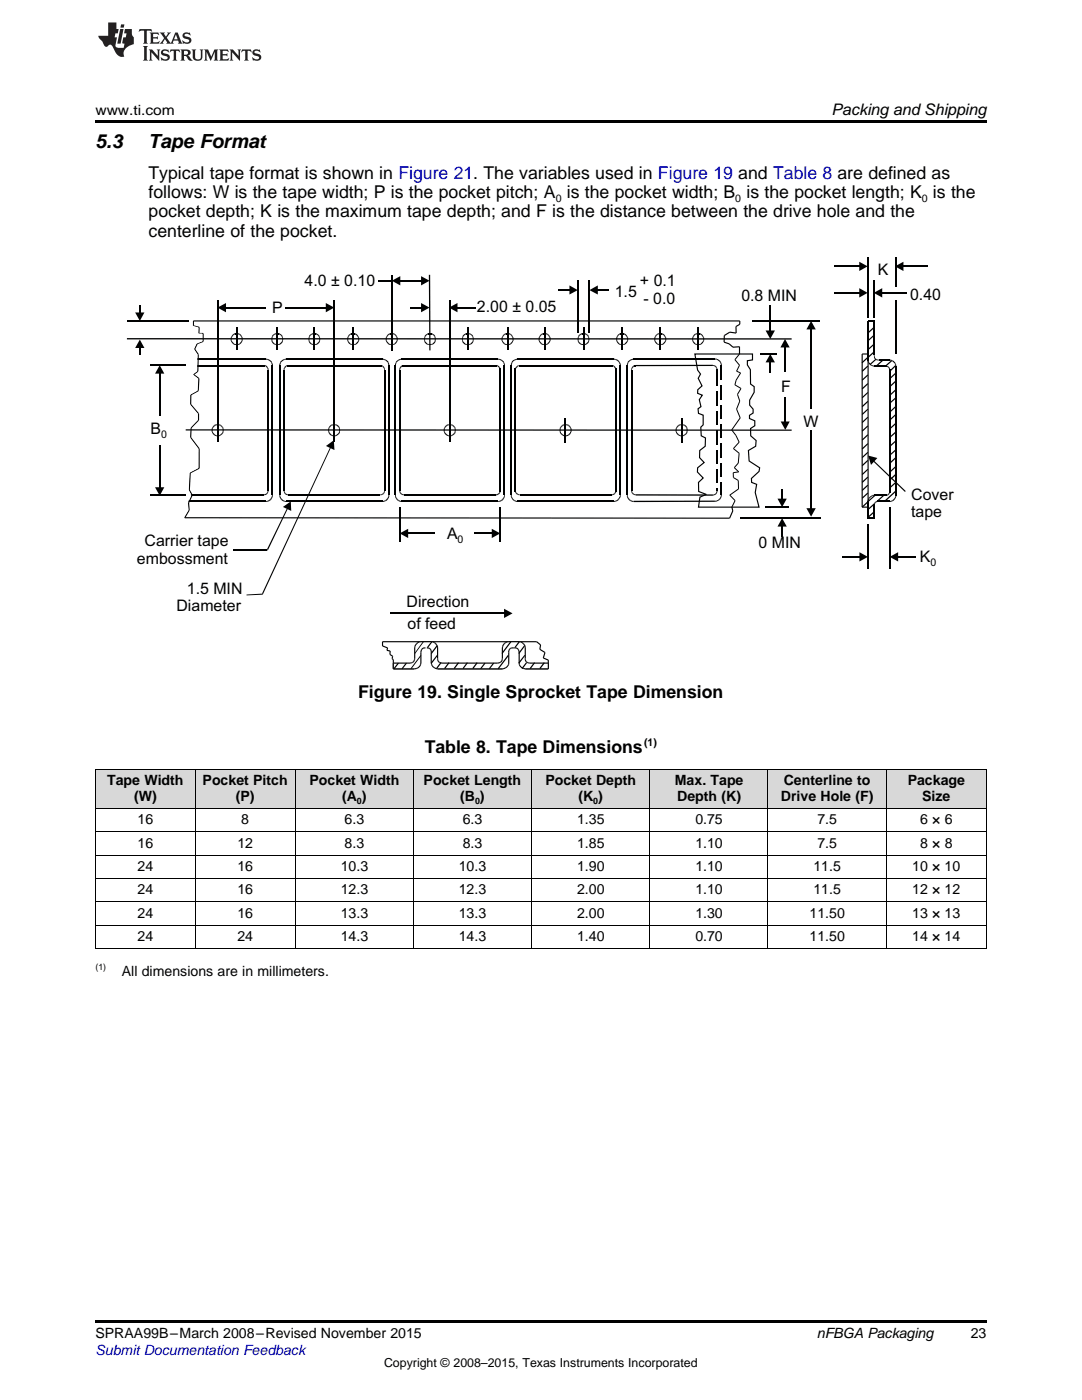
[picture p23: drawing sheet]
<svg xmlns="http://www.w3.org/2000/svg" width="216mm" height="279mm" viewBox="0 0 216 279" stroke-linecap="round" stroke-linejoin="round" font-family="sans-serif">
<defs><g id="words">
<g font-size="3.9">
<text x="19" y="29.6">5.3</text>
<text x="29.6" y="29.6">Tape Format</text>
</g>
<g font-size="3.5">
<text x="29.6" y="35.6">Typical tape format is shown in Figure 21. The variables used in Figure 19 and Table 8 are defined as</text>
<text x="29.6" y="39.5">follows: W is the tape width; P is the pocket pitch; A is the pocket width; B is the pocket length; K is the</text>
<text x="29.6" y="43.4">pocket depth; K is the maximum tape depth; and F is the distance between the drive hole and the</text>
<text x="29.6" y="47.3">centerline of the pocket.</text>
<text x="71.5" y="139.3">Figure 19. Single Sprocket Tape Dimension</text>
<text x="84.7" y="150.2">Table 8. Tape Dimensions</text>
</g>
<text font-size="3.2" x="165.9" y="23">Packing and Shipping</text>
<g font-size="3.2" fill="#010202">
<text x="60.8" y="57.1">4.0 ± 0.10</text>
<text x="122.7" y="59.3">1.5</text>
<text x="127.7" y="57.1">+ 0.1</text>
<text x="175.2" y="54.8">K</text>
<text x="181.6" y="59.8">0.40</text>
<text x="54.3" y="62.4">P</text>
<text x="95.2" y="62.3">2.00 ± 0.05</text>
<text x="128.4" y="60.6">- 0.0</text>
<text x="147.9" y="60.1">0.8 MIN</text>
<text x="155.9" y="78.3">F</text>
<text x="30.1" y="86.6">B</text>
<text x="160.3" y="85.3">W</text>
<text x="181.8" y="99.7">Cover</text>
<text x="89.2" y="107.6">A</text>
<text x="181.8" y="103.3">tape</text>
<text x="27.3" y="112.5">embossment</text>
<text x="28.9" y="108.9">Carrier tape</text>
<text x="151.3" y="109.4">0 MIN</text>
<text x="183.6" y="112.1">K</text>
<text x="37.3" y="118.5">1.5 MIN</text>
<text x="35.2" y="122">Diameter</text>
<text x="81.1" y="121.2">Direction</text>
<text x="81.3" y="125.6">of feed</text>
</g>
<g font-size="2.8">
<text x="19" y="23">www.ti.com</text>
<text x="21.4" y="156.7">Tape Width</text>
<text x="26.7" y="159.8">(W)</text>
<text x="40.4" y="156.7">Pocket Pitch</text>
<text x="47.1" y="159.8">(P)</text>
<text x="61.8" y="156.7">Pocket Width</text>
<text x="68.3" y="159.8">(A )</text>
<text x="84.5" y="156.7">Pocket Length</text>
<text x="91.8" y="159.8">(B )</text>
<text x="108.8" y="156.7">Pocket Depth</text>
<text x="115.4" y="159.8">(K )</text>
<text x="134.7" y="156.7">Max. Tape</text>
<text x="135.1" y="159.8">Depth (K)</text>
<text x="155.8" y="159.8">Drive Hole (F)</text>
<text x="156.4" y="156.7">Centerline to</text>
<text x="181.1" y="156.7">Package</text>
<text x="184" y="159.8">Size</text>
<text x="27.4" y="164.5">16</text>
<text x="48.2" y="164.5">8</text>
<text x="68.8" y="164.5">6.3</text>
<text x="92.3" y="164.5">6.3</text>
<text x="115.1" y="164.5">1.35</text>
<text x="138.7" y="164.5">0.75</text>
<text x="163.1" y="164.5">7.5</text>
<text x="183.6" y="164.5">6 × 6</text>
<text x="27.4" y="169.2">16</text>
<text x="27.4" y="173.8">24</text>
<text x="47.4" y="169.2">12</text>
<text x="47.4" y="173.8">16</text>
<text x="68" y="173.8">10.3</text>
<text x="68.8" y="169.2">8.3</text>
<text x="91.5" y="173.8">10.3</text>
<text x="92.3" y="169.2">8.3</text>
<text x="115.1" y="169.2">1.85</text>
<text x="115.1" y="173.8">1.90</text>
<text x="138.7" y="169.2">1.10</text>
<text x="138.7" y="173.8">1.10</text>
<text x="162.3" y="173.8">11.5</text>
<text x="163.1" y="169.2">7.5</text>
<text x="182" y="173.8">10 × 10</text>
<text x="183.6" y="169.2">8 × 8</text>
<text x="27.4" y="178.5">24</text>
<text x="47.4" y="178.5">16</text>
<text x="68" y="178.5">12.3</text>
<text x="91.5" y="178.5">12.3</text>
<text x="115.1" y="178.5">2.00</text>
<text x="138.7" y="178.5">1.10</text>
<text x="162.3" y="178.5">11.5</text>
<text x="182" y="178.5">12 × 12</text>
<text x="27.4" y="183.1">24</text>
<text x="47.4" y="183.1">16</text>
<text x="68" y="183.1">13.3</text>
<text x="91.5" y="183.1">13.3</text>
<text x="115.1" y="183.1">2.00</text>
<text x="138.7" y="183.1">1.30</text>
<text x="161.5" y="183.1">11.50</text>
<text x="182" y="183.1">13 × 13</text>
<text x="27.4" y="187.8">24</text>
<text x="47.4" y="187.8">24</text>
<text x="68" y="187.8">14.3</text>
<text x="91.5" y="187.8">14.3</text>
<text x="115.1" y="187.8">1.40</text>
<text x="138.7" y="187.8">0.70</text>
<text x="161.5" y="187.8">11.50</text>
<text x="182" y="187.8">14 × 14</text>
<text x="24.3" y="194.8">All dimensions are in millimeters.</text>
<text x="19" y="267.1">SPRAA99B–March 2008–Revised November 2015</text>
<text x="163" y="267.1">nFBGA Packaging</text>
<text x="193.7" y="267">23</text>
</g>
<text font-size="2.8" fill="#00f" x="19" y="270.4">Submit Documentation Feedback</text>
<text font-size="2.5" x="76.6" y="272.7">Copyright © 2008–2015, Texas Instruments Incorporated</text>
<g font-size="2.1">
<text x="110.9" y="40.2">0</text>
<text x="146.7" y="40.2">0</text>
<text x="183.9" y="40.2">0</text>
<text x="128.5" y="148.8">(1)</text>
</g>
<g font-size="2.1" fill="#010202">
<text x="32.2" y="87.4">0</text>
<text x="91.3" y="108.5">0</text>
<text x="185.7" y="113">0</text>
</g>
<g font-size="1.8">
<text x="71.2" y="160.4">0</text>
<text x="94.8" y="160.4">0</text>
<text x="118.4" y="160.4">0</text>
<text x="19" y="193.6">(1)</text>
</g>
</g></defs>
<g fill="#d8d8d8">
<path d="M19 153.6h20v7.8h-20z"/>
<path d="M39 153.6h19.9v7.8h-19.9z"/>
<path d="M58.9 153.6h23.6v7.8h-23.6z"/>
<path d="M82.5 153.6h23.6v7.8h-23.6z"/>
<path d="M106.1 153.6h23.6v7.8h-23.6z"/>
<path d="M129.7 153.6h23.6v7.8h-23.6z"/>
<path d="M153.3 153.6h23.6v7.8h-23.6z"/>
<path d="M176.9 153.6h19.9v7.8h-19.9z"/>
</g>
<path d="M19 263.5h177.8v.6h-177.8z" fill="#000"/>
<g fill="none" stroke="#000" stroke-width=".2">
<path d="M19 153.5h177.8M19.1 153.6v35.7M38.9 153.6v35.7M58.9 153.6v35.7M82.5 153.6v35.7M106.1 153.6v35.7M129.7 153.6v35.7M153.2 153.6v35.7M176.8 153.6v35.7M196.8 153.6v35.7M19 180h177.8M19 175.3h177.8"/>
<path d="M19 170.7h177.8M19 166h177.8M19 161.3h177.8M19 189.3h177.8M19 184.6h177.8"/>
</g>
<path d="M80.2 71.7h19.2" fill="none" stroke="#010202" stroke-width=".25"/>
<g fill="#010202">
<path d="M100.4 72.3l.2-.1z"/>
<path d="M100.5 72.7l.2-.1z"/>
<path d="M99.4 71.6l.4 .1-.1 .1-.4-.1z" fill-rule="evenodd"/>
<path d="M99.8 71.7l.3 .1-.1 .2-.3-.2z" fill-rule="evenodd"/>
<path d="M100.1 71.8l.2 .2-.1 .1-.2-.1z" fill-rule="evenodd"/>
<path d="M100.3 72l-.1 .1z" fill-rule="evenodd"/>
<path d="M100.2 72.1l.2-.1 .2 .2-.2 .1z" fill-rule="evenodd"/>
<path d="M100.4 72.3h.2l.1 .3-.2 .1z" fill-rule="evenodd"/>
<path d="M100.5 72.7l.2-.1v.4h-.1z" fill-rule="evenodd"/>
</g>
<path d="M100.7 73v25.8" fill="none" stroke="#010202" stroke-width=".25"/>
<g fill="#010202">
<path d="M100.5 99.1h.2z"/>
<path d="M100.4 99.4l.2 .1z"/>
<path d="M100 99.8l.1 .2z"/>
<path d="M99.7 99.9v.3z"/>
<path d="M100.6 98.8h.1v.3h-.2z" fill-rule="evenodd"/>
<path d="M100.5 99.1l.2 .1-.1 .3-.2-.1z" fill-rule="evenodd"/>
<path d="M100.2 99.6l.2-.2 .2 .1-.2 .3z" fill-rule="evenodd"/>
<path d="M100.2 99.6l.2 .2-.3 .2-.1-.2z" fill-rule="evenodd"/>
<path d="M99.7 99.9l.3-.1 .1 .2-.3 .1z" fill-rule="evenodd"/>
<path d="M99.4 100l.3-.1v.3h-.3z" fill-rule="evenodd"/>
</g>
<path d="M80.2 100.1h19.2" fill="none" stroke="#010202" stroke-width=".26"/>
<g fill="#010202">
<path d="M79.9 99.9l-.1 .3z"/>
<path d="M79.6 99.8l-.1 .2z"/>
<path d="M79 99.5l.2-.1z"/>
<path d="M78.8 99.1h.2z"/>
<path d="M79.9 99.9l.3 .1v.2h-.4z" fill-rule="evenodd"/>
<path d="M79.6 99.8l.3 .1-.1 .2-.3-.1z" fill-rule="evenodd"/>
<path d="M79.4 99.6l.2 .2-.1 .2-.3-.2z" fill-rule="evenodd"/>
<path d="M79 99.5l.2-.1 .2 .2-.2 .2z" fill-rule="evenodd"/>
<path d="M78.9 99.2l.1-.1 .2 .3-.2 .1z" fill-rule="evenodd"/>
<path d="M78.8 98.8h.2v.3h-.2z" fill-rule="evenodd"/>
</g>
<path d="M78.9 73v25.8" fill="none" stroke="#010202" stroke-width=".25"/>
<g fill="#010202">
<path d="M78.8 72.6l.2 .1z"/>
<path d="M79 72.2l.2 .1z"/>
<path d="M78.8 72.6l.2 .1v.3h-.2z" fill-rule="evenodd"/>
<path d="M79 72.3h.2l-.2 .4-.1-.1z" fill-rule="evenodd"/>
<path d="M79 72.2l.2-.2 .2 .1-.2 .2z" fill-rule="evenodd"/>
<path d="M79.2 72l.2 .1z" fill-rule="evenodd"/>
<path d="M79.2 72l.3-.2 .1 .2-.2 .1z" fill-rule="evenodd"/>
<path d="M79.5 71.8l.3-.1 .1 .1-.3 .2z" fill-rule="evenodd"/>
<path d="M79.8 71.7l.3-.1 .1 .1-.3 .1z" fill-rule="evenodd"/>
</g>
<path d="M80.6 73h18.3" fill="none" stroke="#010202" stroke-width=".25"/>
<g fill="#010202">
<path d="M98.9 72.8h.2v.3h-.2z" fill-rule="evenodd"/>
<path d="M99.1 72.8l.2 .1-.2 .2z" fill-rule="evenodd"/>
<path d="M99.3 72.9l.1 .1-.1 .1h-.2z" fill-rule="evenodd"/>
<path d="M99.4 73l.2 .1-.1 .2-.2-.2z" fill-rule="evenodd"/>
<path d="M99.6 73.1l-.1 .2z" fill-rule="evenodd"/>
<path d="M99.5 73.3l.1-.1 .2 .1-.2 .1z" fill-rule="evenodd"/>
<path d="M99.6 73.4l.2-.1 .1 .2-.3 .1z" fill-rule="evenodd"/>
<path d="M99.6 73.6l.3-.1z" fill-rule="evenodd"/>
<path d="M99.6 73.6h.3v.2h-.3z" fill-rule="evenodd"/>
</g>
<path d="M99.8 73.8v24.1" fill="none" stroke="#010202" stroke-width=".26"/>
<g fill="#010202">
<path d="M99.6 98.1h.3z"/>
<path d="M99.6 98.3l.2 .1z"/>
<path d="M99.1 98.6l.1 .2z"/>
<path d="M99.6 97.9h.3v.2h-.3z" fill-rule="evenodd"/>
<path d="M99.6 98.1l.3 .1-.1 .2-.2-.1z" fill-rule="evenodd"/>
<path d="M99.5 98.4l.1-.1 .2 .1-.2 .1z" fill-rule="evenodd"/>
<path d="M99.5 98.4l.1 .2z" fill-rule="evenodd"/>
<path d="M99.3 98.5l.2-.1 .1 .2-.2 .1z" fill-rule="evenodd"/>
<path d="M99.1 98.6l.2-.1 .1 .2-.2 .1z" fill-rule="evenodd"/>
<path d="M98.9 98.7l.2-.1 .1 .2h-.3z" fill-rule="evenodd"/>
</g>
<path d="M80.6 98.8h18.3" fill="none" stroke="#010202" stroke-width=".26"/>
<g fill="#010202">
<path d="M80.2 98.5l-.1 .2z"/>
<path d="M79.8 98.4l.2-.1z"/>
<path d="M80.4 98.6l.2 .1v.1h-.3z" fill-rule="evenodd"/>
<path d="M80.2 98.5l.2 .1-.1 .2-.2-.1z" fill-rule="evenodd"/>
<path d="M80.1 98.4l.1 .1-.1 .2-.1-.1z" fill-rule="evenodd"/>
<path d="M79.9 98.5l.2-.1z" fill-rule="evenodd"/>
<path d="M79.8 98.4l.2-.1 .1 .1-.2 .1z" fill-rule="evenodd"/>
<path d="M79.7 98.2l.2-.1 .1 .2-.2 .1z" fill-rule="evenodd"/>
<path d="M79.7 97.9h.1l.1 .2-.2 .1z" fill-rule="evenodd"/>
</g>
<path d="M79.7 73.8v24.1" fill="none" stroke="#010202" stroke-width=".26"/>
<g fill="#010202">
<path d="M79.7 73.6h.2z"/>
<path d="M80.3 72.9l.1 .2z"/>
<path d="M90 86.9l.1 .2z"/>
<path d="M89.5 86.9v.2z"/>
<path d="M89.2 86.7l-.1 .2z"/>
<path d="M88.7 86.5l.2-.1z"/>
<path d="M88.5 86.1h.2z"/>
<path d="M88.5 85.6h.2z"/>
<path d="M79.7 73.6h.2l-.1 .2h-.1z" fill-rule="evenodd"/>
<path d="M79.8 73.3l.2 .1-.1 .2-.2-.1z" fill-rule="evenodd"/>
<path d="M79.9 73.1l.2 .2-.1 .1-.2-.1z" fill-rule="evenodd"/>
<path d="M79.9 73.1l.2-.1 .1 .1-.1 .2z" fill-rule="evenodd"/>
<path d="M80.1 73l.1-.1v.2z" fill-rule="evenodd"/>
<path d="M80.2 72.9h.1l.1 .2h-.2z" fill-rule="evenodd"/>
<path d="M80.4 72.8h.2v.3h-.2z" fill-rule="evenodd"/>
<path d="M89.7 84.7l.1 .2z" fill-rule="evenodd"/>
<path d="M89.8 84.7h.3l-.1 .2h-.2z" fill-rule="evenodd"/>
<path d="M90.1 84.7h.2v.3l-.3-.1z" fill-rule="evenodd"/>
<path d="M90.3 84.7l.1 .1-.1 .2z" fill-rule="evenodd"/>
<path d="M90.3 85l.1-.2 .2 .2-.2 .2z" fill-rule="evenodd"/>
<path d="M90.4 85.2l.2-.2 .2 .2-.1 .1z" fill-rule="evenodd"/>
<path d="M90.8 85.2l.1 .1h-.2z" fill-rule="evenodd"/>
<path d="M90.7 85.3h.2v.2l-.2 .1z" fill-rule="evenodd"/>
<path d="M90.7 85.6l.2-.1v.3h-.2z" fill-rule="evenodd"/>
<path d="M90.7 85.8h.3z" fill-rule="evenodd"/>
<path d="M90.7 85.8l.2 .1v.3l-.2-.1z" fill-rule="evenodd"/>
<path d="M90.7 86.1l.2 .1v.2h-.2z" fill-rule="evenodd"/>
<path d="M90.7 86.4h.2l-.1 .1z" fill-rule="evenodd"/>
<path d="M90.4 86.6l.3-.2 .1 .1-.2 .2z" fill-rule="evenodd"/>
<path d="M90.4 86.6l.2 .1-.2 .2-.1-.2z" fill-rule="evenodd"/>
<path d="M90 86.9l.3-.2 .1 .2-.3 .1z" fill-rule="evenodd"/>
<path d="M89.8 86.9h.2l.1 .2h-.3z" fill-rule="evenodd"/>
<path d="M89.8 86.9v.2z" fill-rule="evenodd"/>
<path d="M89.5 86.9h.3l-.1 .2h-.2z" fill-rule="evenodd"/>
<path d="M89.2 86.7l.3 .2-.1 .1-.3-.1z" fill-rule="evenodd"/>
<path d="M89 86.6l.2 .1-.1 .2-.2-.2z" fill-rule="evenodd"/>
<path d="M88.7 86.5l.2-.1 .1 .2-.1 .1z" fill-rule="evenodd"/>
<path d="M88.6 86.2l.1-.1 .2 .3-.2 .1z" fill-rule="evenodd"/>
<path d="M88.5 85.9l.2-.1v.3h-.2z" fill-rule="evenodd"/>
<path d="M88.5 85.8h.2z" fill-rule="evenodd"/>
<path d="M88.5 85.6h.2v.2h-.2z" fill-rule="evenodd"/>
<path d="M88.7 85.3h.2l-.2 .3-.1-.1z" fill-rule="evenodd"/>
<path d="M88.9 85l.1 .2-.1 .1h-.2z" fill-rule="evenodd"/>
<path d="M88.9 85l.2-.2 .1 .2-.2 .2z" fill-rule="evenodd"/>
<path d="M89.1 84.8l.1-.1v.3z" fill-rule="evenodd"/>
<path d="M89.2 84.7h.2l.1 .2-.3 .1z" fill-rule="evenodd"/>
<path d="M89.4 84.7h.3l.1 .2h-.3z" fill-rule="evenodd"/>
</g>
<path d="M103.3 71.7h19.2" fill="none" stroke="#010202" stroke-width=".25"/>
<g fill="#010202">
<path d="M123.2 71.8l-.1 .2z"/>
<path d="M122.5 71.6l.4 .1-.1 .1-.4-.1z" fill-rule="evenodd"/>
<path d="M122.9 71.7l.3 .1-.1 .2-.3-.2z" fill-rule="evenodd"/>
<path d="M123.2 71.8l.2 .2-.1 .1-.2-.1z" fill-rule="evenodd"/>
<path d="M123.4 72l-.1 .1z" fill-rule="evenodd"/>
<path d="M123.3 72.1l.2-.1 .1 .3h-.1z" fill-rule="evenodd"/>
<path d="M123.5 72.3h.1l.2 .2-.2 .2z" fill-rule="evenodd"/>
<path d="M123.6 72.7l.2-.2z" fill-rule="evenodd"/>
<path d="M123.6 72.7l.3-.1v.4h-.2z" fill-rule="evenodd"/>
</g>
<path d="M123.8 73v25.8" fill="none" stroke="#010202" stroke-width=".26"/>
<g fill="#010202">
<path d="M123.1 99.8l.1 .2z"/>
<path d="M122.8 99.9v.3z"/>
<path d="M123.7 98.8h.2v.3h-.3z" fill-rule="evenodd"/>
<path d="M123.6 99.1h.3z" fill-rule="evenodd"/>
<path d="M123.6 99.1l.2 .1-.2 .3-.1-.1z" fill-rule="evenodd"/>
<path d="M123.5 99.4l.1 .1-.1 .2-.2-.1z" fill-rule="evenodd"/>
<path d="M123.3 99.6l.2 .2z" fill-rule="evenodd"/>
<path d="M123.1 99.8l.2-.2 .1 .2-.2 .2z" fill-rule="evenodd"/>
<path d="M122.8 99.9l.3-.1 .1 .2-.3 .1z" fill-rule="evenodd"/>
<path d="M122.5 100l.3-.1v.3h-.3z" fill-rule="evenodd"/>
</g>
<path d="M103.3 100.1h19.2" fill="none" stroke="#010202" stroke-width=".26"/>
<g fill="#010202">
<path d="M103 99.9l-.1 .3z"/>
<path d="M101.9 99.1h.2z"/>
<path d="M103 99.9l.3 .1v.2h-.4z" fill-rule="evenodd"/>
<path d="M102.7 99.8l.3 .1-.1 .2-.3-.1z" fill-rule="evenodd"/>
<path d="M102.4 99.6l.3 .2-.1 .2-.3-.2z" fill-rule="evenodd"/>
<path d="M102.3 99.7l.1-.1z" fill-rule="evenodd"/>
<path d="M102.1 99.5l.2-.1 .1 .2-.1 .1z" fill-rule="evenodd"/>
<path d="M102 99.2l.1-.1 .2 .3-.2 .1z" fill-rule="evenodd"/>
<path d="M101.9 98.8h.2v.3h-.2z" fill-rule="evenodd"/>
</g>
<path d="M102 73v25.8" fill="none" stroke="#010202" stroke-width=".26"/>
<g fill="#010202">
<path d="M101.9 72.6l.2 .1z"/>
<path d="M102.1 72.2l.2 .1z"/>
<path d="M101.9 72.6l.2 .1v.3h-.2z" fill-rule="evenodd"/>
<path d="M102.1 72.3h.2l-.2 .4-.1-.1z" fill-rule="evenodd"/>
<path d="M102.3 72l.1 .1-.1 .2-.2-.1z" fill-rule="evenodd"/>
<path d="M102.3 72l.1 .1z" fill-rule="evenodd"/>
<path d="M102.3 72l.3-.2 .1 .2-.3 .1z" fill-rule="evenodd"/>
<path d="M102.6 71.8l.3-.1 .1 .1-.3 .2z" fill-rule="evenodd"/>
<path d="M102.9 71.7l.3-.1 .1 .1-.3 .1z" fill-rule="evenodd"/>
</g>
<path d="M103.7 73h18.3" fill="none" stroke="#010202" stroke-width=".25"/>
<g fill="#010202">
<path d="M122.3 72.8v.3z"/>
<path d="M122 72.8h.3v.3h-.3z" fill-rule="evenodd"/>
<path d="M122.3 72.9h.2l-.1 .2h-.1z" fill-rule="evenodd"/>
<path d="M122.5 72.9l.1 .1-.2 .1z" fill-rule="evenodd"/>
<path d="M122.6 73l.1 .1-.1 .2-.2-.2z" fill-rule="evenodd"/>
<path d="M122.7 73.1l.2 .2-.2 .2-.1-.2z" fill-rule="evenodd"/>
<path d="M122.7 73.5l.2-.2 .1 .2-.2 .1z" fill-rule="evenodd"/>
<path d="M122.8 73.6l.2-.1z" fill-rule="evenodd"/>
<path d="M122.8 73.6h.2v.2h-.2z" fill-rule="evenodd"/>
</g>
<path d="M122.9 73.8v24.1" fill="none" stroke="#010202" stroke-width=".25"/>
<g fill="#010202">
<path d="M122.4 98.5l.2 .2z"/>
<path d="M122.8 97.9h.2v.2h-.2z" fill-rule="evenodd"/>
<path d="M122.8 98.1l.2 .1z" fill-rule="evenodd"/>
<path d="M122.8 98.1l.2 .1-.1 .2-.2-.1z" fill-rule="evenodd"/>
<path d="M122.6 98.4l.1-.1 .2 .1-.2 .1z" fill-rule="evenodd"/>
<path d="M122.6 98.4l.1 .2z" fill-rule="evenodd"/>
<path d="M122.6 98.4l.1 .2-.1 .1-.2-.2z" fill-rule="evenodd"/>
<path d="M122.2 98.6l.2-.1 .1 .2-.2 .1z" fill-rule="evenodd"/>
<path d="M122 98.7l.2-.1 .1 .2h-.3z" fill-rule="evenodd"/>
</g>
<path d="M103.7 98.8h18.3" fill="none" stroke="#010202" stroke-width=".26"/>
<g fill="#010202">
<path d="M103.3 98.5l-.1 .2z"/>
<path d="M102.7 98.1h.3z"/>
<path d="M103.5 98.6l.2 .1v.1h-.2z" fill-rule="evenodd"/>
<path d="M103.3 98.5l.2 .1v.2l-.3-.1z" fill-rule="evenodd"/>
<path d="M103.2 98.4l.1 .1-.1 .2-.2-.1z" fill-rule="evenodd"/>
<path d="M103 98.3l.2 .1-.2 .2-.1-.2z" fill-rule="evenodd"/>
<path d="M102.8 98.4l.2-.1z" fill-rule="evenodd"/>
<path d="M102.8 98.2l.2-.1v.2l-.2 .1z" fill-rule="evenodd"/>
<path d="M102.7 97.9h.3v.2h-.3z" fill-rule="evenodd"/>
</g>
<path d="M102.9 73.8v24.1" fill="none" stroke="#010202" stroke-width=".25"/>
<g fill="#010202">
<path d="M102.9 73.3l.1 .1z"/>
<path d="M103.5 72.9v.2z"/>
<path d="M113.8 85.6h.3z"/>
<path d="M113.8 86.1h.3z"/>
<path d="M113.7 86.4l.2 .1z"/>
<path d="M113.4 86.7l.1 .2z"/>
<path d="M113.1 86.9v.2z"/>
<path d="M112.6 86.9l-.1 .2z"/>
<path d="M102.7 73.6h.3v.2h-.3z" fill-rule="evenodd"/>
<path d="M102.7 73.5l.3 .1z" fill-rule="evenodd"/>
<path d="M102.9 73.3l.1 .1v.2l-.2-.1z" fill-rule="evenodd"/>
<path d="M103 73.1l.2 .2-.2 .1-.1-.1z" fill-rule="evenodd"/>
<path d="M103 73.1l.2-.1 .1 .1-.1 .2z" fill-rule="evenodd"/>
<path d="M103.2 73l.1 .1z" fill-rule="evenodd"/>
<path d="M103.3 72.9h.2v.2h-.2z" fill-rule="evenodd"/>
<path d="M103.5 72.8h.2v.3h-.2z" fill-rule="evenodd"/>
<path d="M112.8 84.7v.2z" fill-rule="evenodd"/>
<path d="M112.9 84.7h.3l-.1 .2h-.3z" fill-rule="evenodd"/>
<path d="M113.2 84.7h.2v.3l-.3-.1z" fill-rule="evenodd"/>
<path d="M113.4 84.7v.3z" fill-rule="evenodd"/>
<path d="M113.5 84.8l.2 .2-.2 .2-.1-.2z" fill-rule="evenodd"/>
<path d="M113.5 85.2l.2-.2 .2 .3h-.2z" fill-rule="evenodd"/>
<path d="M113.7 85.3h.2l.1 .2-.2 .1z" fill-rule="evenodd"/>
<path d="M113.8 85.6h.3v.2h-.3z" fill-rule="evenodd"/>
<path d="M113.8 85.8h.3z" fill-rule="evenodd"/>
<path d="M113.8 85.8l.3 .1v.2h-.3z" fill-rule="evenodd"/>
<path d="M113.8 86.1l.2 .1-.1 .3-.2-.1z" fill-rule="evenodd"/>
<path d="M113.5 86.6l.2-.2 .2 .1-.2 .2z" fill-rule="evenodd"/>
<path d="M113.5 86.6l.2 .1-.2 .2-.1-.2z" fill-rule="evenodd"/>
<path d="M113.1 86.9l.3-.2 .1 .2-.3 .1z" fill-rule="evenodd"/>
<path d="M112.8 86.9h.3v.2h-.2z" fill-rule="evenodd"/>
<path d="M112.8 86.9v.2z" fill-rule="evenodd"/>
<path d="M112.6 86.9h.2v.2h-.3z" fill-rule="evenodd"/>
<path d="M112.3 86.7l.3 .2-.1 .1-.3-.1z" fill-rule="evenodd"/>
<path d="M112.1 86.6l.2 .1-.1 .2-.2-.2z" fill-rule="evenodd"/>
<path d="M111.8 86.5l.2-.1 .1 .2-.1 .1z" fill-rule="evenodd"/>
<path d="M111.7 86.4h.3z" fill-rule="evenodd"/>
<path d="M111.7 86.2l.2-.1 .1 .3h-.3z" fill-rule="evenodd"/>
<path d="M111.7 85.9l.2-.1v.3l-.2 .1z" fill-rule="evenodd"/>
<path d="M111.6 85.8h.3z" fill-rule="evenodd"/>
<path d="M111.7 85.5l.2 .1v.2h-.2z" fill-rule="evenodd"/>
<path d="M111.7 85.3h.3l-.1 .3-.2-.1z" fill-rule="evenodd"/>
<path d="M111.7 85.3h.3z" fill-rule="evenodd"/>
<path d="M112 85l.1 .2-.1 .1-.2-.1z" fill-rule="evenodd"/>
<path d="M112 85l.2-.2 .1 .2-.2 .2z" fill-rule="evenodd"/>
<path d="M112.2 84.8l.1-.1v.3z" fill-rule="evenodd"/>
<path d="M112.3 84.7h.2l.1 .2-.3 .1z" fill-rule="evenodd"/>
<path d="M112.5 84.7h.3v.2h-.2z" fill-rule="evenodd"/>
</g>
<path d="M57.1 71.7h19.2" fill="none" stroke="#010202" stroke-width=".25"/>
<g fill="#010202">
<path d="M77.3 72.3l.2-.1z"/>
<path d="M77.5 72.7l.2-.1z"/>
<path d="M76.4 71.6l.3 .1-.1 .1-.3-.1z" fill-rule="evenodd"/>
<path d="M76.7 71.7l.3 .1-.1 .2-.3-.2z" fill-rule="evenodd"/>
<path d="M77 71.8l.3 .2-.2 .1-.2-.1z" fill-rule="evenodd"/>
<path d="M77.3 72l-.2 .1z" fill-rule="evenodd"/>
<path d="M77.1 72.1l.2-.1 .2 .2-.2 .1z" fill-rule="evenodd"/>
<path d="M77.3 72.3h.2l.1 .3-.1 .1z" fill-rule="evenodd"/>
<path d="M77.5 72.7l.2-.1v.4h-.2z" fill-rule="evenodd"/>
</g>
<path d="M77.6 73v25.8" fill="none" stroke="#010202" stroke-width=".26"/>
<g fill="#010202">
<path d="M77.5 99.1h.2z"/>
<path d="M77.3 99.4l.2 .1z"/>
<path d="M76.9 99.8l.1 .2z"/>
<path d="M76.6 99.9l.1 .3z"/>
<path d="M77.5 98.8h.2v.3h-.2z" fill-rule="evenodd"/>
<path d="M77.5 99.1l.1 .1-.1 .3-.2-.1z" fill-rule="evenodd"/>
<path d="M77.1 99.6l.2-.2 .2 .1-.2 .3z" fill-rule="evenodd"/>
<path d="M76.9 99.8l.2-.2 .2 .2-.3 .2z" fill-rule="evenodd"/>
<path d="M76.6 99.9l.3-.1 .1 .2-.3 .1z" fill-rule="evenodd"/>
<path d="M76.3 100l.3-.1 .1 .3h-.4z" fill-rule="evenodd"/>
</g>
<path d="M57.1 100.1h19.2" fill="none" stroke="#010202" stroke-width=".26"/>
<g fill="#010202">
<path d="M56.8 99.9v.3z"/>
<path d="M56.5 99.8l-.1 .2z"/>
<path d="M55.9 99.5l.2-.1z"/>
<path d="M55.7 99.1h.3z"/>
<path d="M56.8 99.9l.3 .1v.2h-.3z" fill-rule="evenodd"/>
<path d="M56.5 99.8l.3 .1-.1 .2-.3-.1z" fill-rule="evenodd"/>
<path d="M56.3 99.6l.2 .2-.1 .2-.3-.2z" fill-rule="evenodd"/>
<path d="M55.9 99.5l.2-.1 .2 .2-.2 .2z" fill-rule="evenodd"/>
<path d="M55.8 99.2l.2-.1 .1 .3-.2 .1z" fill-rule="evenodd"/>
<path d="M55.7 98.8h.2l.1 .3h-.3z" fill-rule="evenodd"/>
</g>
<path d="M55.8 73v25.8" fill="none" stroke="#010202" stroke-width=".26"/>
<g fill="#010202">
<path d="M55.7 72.6l.3 .1z"/>
<path d="M55.9 72.2l.2 .1z"/>
<path d="M55.7 72.6l.3 .1-.1 .3h-.2z" fill-rule="evenodd"/>
<path d="M55.9 72.3h.2l-.1 .4-.2-.1z" fill-rule="evenodd"/>
<path d="M55.9 72.2l.2-.2 .2 .1-.2 .2z" fill-rule="evenodd"/>
<path d="M56.1 72l.2 .1z" fill-rule="evenodd"/>
<path d="M56.2 72l.2-.2 .1 .2-.2 .1z" fill-rule="evenodd"/>
<path d="M56.4 71.8l.3-.1 .1 .1-.3 .2z" fill-rule="evenodd"/>
<path d="M56.7 71.7l.4-.1v.1l-.3 .1z" fill-rule="evenodd"/>
</g>
<path d="M57.5 73h18.4" fill="none" stroke="#010202" stroke-width=".25"/>
<g fill="#010202">
<path d="M76.1 72.8v.3z"/>
<path d="M76.6 73.6h.2z"/>
<path d="M75.9 72.8h.2v.3h-.2z" fill-rule="evenodd"/>
<path d="M76.2 72.9h.1v.2h-.2z" fill-rule="evenodd"/>
<path d="M76.3 72.9l.1 .1-.1 .1z" fill-rule="evenodd"/>
<path d="M76.3 73.1l.1-.1 .2 .1-.2 .2z" fill-rule="evenodd"/>
<path d="M76.6 73.1l.1 .2-.2 .1-.1-.1z" fill-rule="evenodd"/>
<path d="M76.5 73.4l.2-.1 .1 .2-.2 .1z" fill-rule="evenodd"/>
<path d="M76.6 73.6h.2v.2h-.1z" fill-rule="evenodd"/>
</g>
<path d="M76.8 73.8v24.1" fill="none" stroke="#010202" stroke-width=".25"/>
<g fill="#010202">
<path d="M76.5 98.3l.2 .1z"/>
<path d="M76.3 98.5l.1 .2z"/>
<path d="M76.7 97.9h.1v.3l-.2-.1z" fill-rule="evenodd"/>
<path d="M76.6 98.1l.2 .1-.1 .2-.2-.1z" fill-rule="evenodd"/>
<path d="M76.4 98.4l.1-.1 .2 .1-.1 .1z" fill-rule="evenodd"/>
<path d="M76.4 98.4l.2 .2z" fill-rule="evenodd"/>
<path d="M76.3 98.5l.1-.1 .1 .2-.1 .1z" fill-rule="evenodd"/>
<path d="M76.1 98.6l.2-.1 .1 .2-.2 .1z" fill-rule="evenodd"/>
<path d="M75.9 98.7l.2-.1 .1 .2h-.3z" fill-rule="evenodd"/>
</g>
<path d="M57.5 98.8h18.4" fill="none" stroke="#010202" stroke-width=".26"/>
<g fill="#010202">
<path d="M57.1 98.5l-.1 .2z"/>
<path d="M56.7 98.4l.2-.1z"/>
<path d="M57.4 98.6l.1 .1v.1h-.2z" fill-rule="evenodd"/>
<path d="M57.1 98.5l.3 .1-.1 .2-.2-.1z" fill-rule="evenodd"/>
<path d="M57 98.4l.1 .1-.1 .2-.1-.1z" fill-rule="evenodd"/>
<path d="M56.8 98.5l.2-.1z" fill-rule="evenodd"/>
<path d="M56.7 98.4l.2-.1 .1 .1-.2 .1z" fill-rule="evenodd"/>
<path d="M56.6 98.2l.2-.1 .1 .2-.2 .1z" fill-rule="evenodd"/>
<path d="M56.6 97.9h.2v.2l-.2 .1z" fill-rule="evenodd"/>
</g>
<path d="M56.7 73.8v24.1" fill="none" stroke="#010202" stroke-width=".26"/>
<g fill="#010202">
<path d="M56.6 73.6h.2z"/>
<path d="M57.3 72.9v.2z"/>
<path d="M66.9 86.9l.1 .2z"/>
<path d="M66.4 86.9v.2z"/>
<path d="M66.1 86.7l-.1 .2z"/>
<path d="M65.6 86.5l.2-.1z"/>
<path d="M65.5 86.1h.2z"/>
<path d="M65.5 85.5l.2 .1z"/>
<path d="M56.6 73.6h.2v.2h-.2z" fill-rule="evenodd"/>
<path d="M56.7 73.3l.2 .1-.1 .2-.2-.1z" fill-rule="evenodd"/>
<path d="M56.8 73.1l.2 .2-.1 .1-.2-.1z" fill-rule="evenodd"/>
<path d="M56.8 73.1l.2-.1 .1 .1-.1 .2z" fill-rule="evenodd"/>
<path d="M57.1 73v.1z" fill-rule="evenodd"/>
<path d="M57.1 72.9h.2v.2h-.2z" fill-rule="evenodd"/>
<path d="M57.3 72.8h.2v.3h-.2z" fill-rule="evenodd"/>
<path d="M66.7 84.6v.3z" fill-rule="evenodd"/>
<path d="M66.7 84.7h.3l-.1 .2h-.2z" fill-rule="evenodd"/>
<path d="M67 84.7h.2v.3l-.3-.1z" fill-rule="evenodd"/>
<path d="M67.2 84.7v.3z" fill-rule="evenodd"/>
<path d="M67.3 84.8l.3 .2-.2 .2-.2-.2z" fill-rule="evenodd"/>
<path d="M67.4 85.2l.2-.2 .1 .2-.1 .1z" fill-rule="evenodd"/>
<path d="M67.6 85.3h.2z" fill-rule="evenodd"/>
<path d="M67.6 85.3h.2v.2l-.1 .1z" fill-rule="evenodd"/>
<path d="M67.7 85.6l.1-.1 .1 .3h-.2z" fill-rule="evenodd"/>
<path d="M67.7 85.8h.2z" fill-rule="evenodd"/>
<path d="M67.7 85.8l.2 .1-.1 .3-.1-.1z" fill-rule="evenodd"/>
<path d="M67.7 86.1l.1 .1v.2h-.2z" fill-rule="evenodd"/>
<path d="M67.6 86.4h.2z" fill-rule="evenodd"/>
<path d="M67.4 86.6l.2-.2 .1 .1-.1 .2z" fill-rule="evenodd"/>
<path d="M67.4 86.6l.2 .1z" fill-rule="evenodd"/>
<path d="M67.2 86.7l.2-.1 .1 .1-.2 .2z" fill-rule="evenodd"/>
<path d="M66.9 86.9l.3-.2 .1 .2-.3 .1z" fill-rule="evenodd"/>
<path d="M66.7 86.9h.2l.1 .2h-.3z" fill-rule="evenodd"/>
<path d="M66.7 86.9v.2z" fill-rule="evenodd"/>
<path d="M66.4 86.9h.3l-.1 .2h-.2z" fill-rule="evenodd"/>
<path d="M66.1 86.7l.3 .2-.1 .1-.3-.1z" fill-rule="evenodd"/>
<path d="M66 86.6l.1 .1-.1 .2-.2-.2z" fill-rule="evenodd"/>
<path d="M65.6 86.5l.2-.1 .2 .2-.2 .1z" fill-rule="evenodd"/>
<path d="M65.5 86.2l.2-.1 .1 .3-.2 .1z" fill-rule="evenodd"/>
<path d="M65.5 85.9l.2-.1v.3h-.2z" fill-rule="evenodd"/>
<path d="M65.4 85.8h.3z" fill-rule="evenodd"/>
<path d="M65.5 85.6h.2v.2h-.2z" fill-rule="evenodd"/>
<path d="M65.6 85.3h.2l-.1 .3-.2-.1z" fill-rule="evenodd"/>
<path d="M65.8 85l.2 .2-.2 .1h-.2z" fill-rule="evenodd"/>
<path d="M65.8 85l.2-.2 .1 .2-.1 .2z" fill-rule="evenodd"/>
<path d="M66 84.8l.1-.1v.3z" fill-rule="evenodd"/>
<path d="M66.1 84.7h.2l.1 .2-.3 .1z" fill-rule="evenodd"/>
<path d="M66.3 84.7h.3l.1 .2h-.3z" fill-rule="evenodd"/>
</g>
<path d="M33.9 71.7h19.2" fill="none" stroke="#010202" stroke-width=".25"/>
<g fill="#010202">
<path d="M54.1 72.3l.2-.1z"/>
<path d="M54.2 72.7l.2-.1z"/>
<path d="M53.1 71.6l.4 .1-.1 .1-.4-.1z" fill-rule="evenodd"/>
<path d="M53.5 71.7l.3 .1-.1 .2-.3-.2z" fill-rule="evenodd"/>
<path d="M53.8 71.8l.2 .2-.1 .1-.2-.1z" fill-rule="evenodd"/>
<path d="M54 72l-.1 .1z" fill-rule="evenodd"/>
<path d="M53.9 72.1l.2-.1 .2 .2-.2 .1z" fill-rule="evenodd"/>
<path d="M54.1 72.3h.2l.1 .3-.2 .1z" fill-rule="evenodd"/>
<path d="M54.2 72.7l.2-.1v.4h-.1z" fill-rule="evenodd"/>
</g>
<path d="M54.3 73v25.8" fill="none" stroke="#010202" stroke-width=".26"/>
<g fill="#010202">
<path d="M54.2 99.1h.2z"/>
<path d="M54.1 99.4l.2 .1z"/>
<path d="M53.7 99.8l.1 .2z"/>
<path d="M53.4 99.9v.3z"/>
<path d="M54.3 98.8h.1v.3h-.2z" fill-rule="evenodd"/>
<path d="M54.2 99.1l.2 .1-.1 .3-.2-.1z" fill-rule="evenodd"/>
<path d="M53.9 99.6l.2-.2 .2 .1-.2 .3z" fill-rule="evenodd"/>
<path d="M53.7 99.8l.2-.2 .2 .2-.3 .2z" fill-rule="evenodd"/>
<path d="M53.4 99.9l.3-.1 .1 .2-.3 .1z" fill-rule="evenodd"/>
<path d="M53.1 100l.3-.1v.3h-.3z" fill-rule="evenodd"/>
</g>
<path d="M33.9 100.1h19.2" fill="none" stroke="#010202" stroke-width=".26"/>
<g fill="#010202">
<path d="M33.6 99.9l-.1 .3z"/>
<path d="M33.3 99.8l-.2 .2z"/>
<path d="M32.7 99.5l.1-.1z"/>
<path d="M32.5 99.1h.2z"/>
<path d="M33.6 99.9l.3 .1v.2h-.4z" fill-rule="evenodd"/>
<path d="M33.3 99.8l.3 .1-.1 .2-.3-.1z" fill-rule="evenodd"/>
<path d="M33.1 99.6l.2 .2-.2 .2-.2-.2z" fill-rule="evenodd"/>
<path d="M32.7 99.5l.1-.1 .3 .2-.2 .2z" fill-rule="evenodd"/>
<path d="M32.5 99.2l.2-.1 .1 .3-.1 .1z" fill-rule="evenodd"/>
<path d="M32.5 98.8h.2v.3h-.2z" fill-rule="evenodd"/>
</g>
<path d="M32.6 73v25.8" fill="none" stroke="#010202" stroke-width=".25"/>
<g fill="#010202">
<path d="M32.5 72.6l.2 .1z"/>
<path d="M32.7 72.2l.1 .1z"/>
<path d="M32.5 72.6l.2 .1v.3h-.2z" fill-rule="evenodd"/>
<path d="M32.7 72.3h.1l-.1 .4-.2-.1z" fill-rule="evenodd"/>
<path d="M32.9 72l.2 .1-.3 .2-.1-.1z" fill-rule="evenodd"/>
<path d="M32.9 72l.2 .1z" fill-rule="evenodd"/>
<path d="M32.9 72l.3-.2 .1 .2-.2 .1z" fill-rule="evenodd"/>
<path d="M33.2 71.8l.3-.1 .1 .1-.3 .2z" fill-rule="evenodd"/>
<path d="M33.5 71.7l.3-.1 .1 .1-.3 .1z" fill-rule="evenodd"/>
</g>
<path d="M34.3 73h18.3" fill="none" stroke="#010202" stroke-width=".25"/>
<g fill="#010202">
<path d="M52.9 72.8v.3z"/>
<path d="M53.4 73.6h.2z"/>
<path d="M52.6 72.8h.3v.3h-.3z" fill-rule="evenodd"/>
<path d="M52.9 72.9h.2l-.1 .2h-.1z" fill-rule="evenodd"/>
<path d="M53.1 72.9l.1 .1-.2 .1z" fill-rule="evenodd"/>
<path d="M53 73.1l.2-.1 .1 .1-.1 .2z" fill-rule="evenodd"/>
<path d="M53.3 73.1l.2 .2-.2 .1-.1-.1z" fill-rule="evenodd"/>
<path d="M53.3 73.4l.2-.1v.2l-.1 .1z" fill-rule="evenodd"/>
<path d="M53.4 73.6h.2v.2h-.2z" fill-rule="evenodd"/>
</g>
<path d="M53.5 73.8v24.1" fill="none" stroke="#010202" stroke-width=".26"/>
<g fill="#010202">
<path d="M53.3 98.3l.2 .1z"/>
<path d="M53 98.5l.2 .2z"/>
<path d="M53.4 97.9h.2l-.1 .3-.1-.1z" fill-rule="evenodd"/>
<path d="M53.4 98.1l.1 .1v.2l-.2-.1z" fill-rule="evenodd"/>
<path d="M53.2 98.4l.1-.1 .2 .1-.2 .1z" fill-rule="evenodd"/>
<path d="M53.2 98.4l.1 .2z" fill-rule="evenodd"/>
<path d="M53 98.5l.2-.1 .1 .2-.1 .1z" fill-rule="evenodd"/>
<path d="M52.8 98.6l.2-.1 .1 .2-.2 .1z" fill-rule="evenodd"/>
<path d="M52.6 98.7l.2-.1 .1 .2h-.3z" fill-rule="evenodd"/>
</g>
<path d="M34.3 98.8h18.3" fill="none" stroke="#010202" stroke-width=".26"/>
<g fill="#010202">
<path d="M33.9 98.5l-.1 .2z"/>
<path d="M33.5 98.4l.1-.1z"/>
<path d="M34.1 98.6l.2 .1v.1h-.3z" fill-rule="evenodd"/>
<path d="M33.9 98.5l.2 .1-.1 .2-.2-.1z" fill-rule="evenodd"/>
<path d="M33.8 98.4l.1 .1-.1 .2-.2-.1z" fill-rule="evenodd"/>
<path d="M33.6 98.5l.2-.1z" fill-rule="evenodd"/>
<path d="M33.5 98.4l.1-.1 .2 .1-.2 .1z" fill-rule="evenodd"/>
<path d="M33.4 98.2l.2-.1v.2l-.1 .1z" fill-rule="evenodd"/>
<path d="M33.4 97.9h.1l.1 .2-.2 .1z" fill-rule="evenodd"/>
</g>
<path d="M33.4 73.8v24.1" fill="none" stroke="#010202" stroke-width=".25"/>
<g fill="#010202">
<path d="M33.4 73.6h.2z"/>
<path d="M34.1 72.8v.3z"/>
<path d="M43.7 86.9v.2z"/>
<path d="M43.2 86.9v.2z"/>
<path d="M42.9 86.7l-.1 .2z"/>
<path d="M42.4 86.5l.2-.1z"/>
<path d="M42.2 86.1h.2z"/>
<path d="M42.3 85.5l.1 .1z"/>
<path d="M33.4 73.6h.2l-.1 .2h-.1z" fill-rule="evenodd"/>
<path d="M33.5 73.3l.1 .1v.2l-.2-.1z" fill-rule="evenodd"/>
<path d="M33.6 73.1l.2 .2-.2 .1-.1-.1z" fill-rule="evenodd"/>
<path d="M33.6 73.1l.2-.1 .1 .1-.1 .2z" fill-rule="evenodd"/>
<path d="M33.8 73l.1 .1z" fill-rule="evenodd"/>
<path d="M33.9 72.9h.1l.1 .2h-.2z" fill-rule="evenodd"/>
<path d="M34.1 72.8h.2v.3h-.2z" fill-rule="evenodd"/>
<path d="M43.4 84.6v.3z" fill-rule="evenodd"/>
<path d="M43.5 84.7h.3l-.1 .2h-.3z" fill-rule="evenodd"/>
<path d="M43.8 84.7h.2v.3l-.3-.1z" fill-rule="evenodd"/>
<path d="M44 84.7l.1 .1-.1 .2z" fill-rule="evenodd"/>
<path d="M44 85l.1-.2 .2 .2-.2 .2z" fill-rule="evenodd"/>
<path d="M44.1 85.2l.2-.2 .2 .2-.2 .1z" fill-rule="evenodd"/>
<path d="M44.5 85.2l.1 .1h-.3z" fill-rule="evenodd"/>
<path d="M44.3 85.3h.3v.2l-.2 .1z" fill-rule="evenodd"/>
<path d="M44.4 85.6l.2-.1v.3h-.2z" fill-rule="evenodd"/>
<path d="M44.4 85.8h.3z" fill-rule="evenodd"/>
<path d="M44.4 85.8l.2 .1v.3l-.2-.1z" fill-rule="evenodd"/>
<path d="M44.4 86.1l.2 .1v.2h-.3z" fill-rule="evenodd"/>
<path d="M44.3 86.4h.3l-.1 .1z" fill-rule="evenodd"/>
<path d="M44.1 86.6l.2-.2 .2 .1-.2 .2z" fill-rule="evenodd"/>
<path d="M44.1 86.6l.2 .1-.3 .2v-.2z" fill-rule="evenodd"/>
<path d="M43.7 86.9l.3-.2v.2l-.2 .1z" fill-rule="evenodd"/>
<path d="M43.4 86.9h.3v.2h-.2z" fill-rule="evenodd"/>
<path d="M43.4 86.9v.2z" fill-rule="evenodd"/>
<path d="M43.2 86.9h.2v.2h-.2z" fill-rule="evenodd"/>
<path d="M42.9 86.7l.3 .2-.1 .1-.3-.1z" fill-rule="evenodd"/>
<path d="M42.7 86.6l.2 .1-.1 .2-.2-.2z" fill-rule="evenodd"/>
<path d="M42.4 86.5l.2-.1 .1 .2-.1 .1z" fill-rule="evenodd"/>
<path d="M42.3 86.2l.1-.1 .2 .3-.2 .1z" fill-rule="evenodd"/>
<path d="M42.2 85.9l.2-.1v.3h-.2z" fill-rule="evenodd"/>
<path d="M42.2 85.8h.2z" fill-rule="evenodd"/>
<path d="M42.2 85.6h.2v.2h-.2z" fill-rule="evenodd"/>
<path d="M42.4 85.3h.2l-.2 .3-.1-.1z" fill-rule="evenodd"/>
<path d="M42.6 85l.1 .2-.1 .1h-.2z" fill-rule="evenodd"/>
<path d="M42.6 85l.2-.2 .1 .2-.2 .2z" fill-rule="evenodd"/>
<path d="M42.8 84.8l.1-.1v.3z" fill-rule="evenodd"/>
<path d="M42.9 84.7h.2l.1 .2-.3 .1z" fill-rule="evenodd"/>
<path d="M43.1 84.7h.3v.2h-.2z" fill-rule="evenodd"/>
</g>
<path d="M38.6 64.1h109v.6l-.7 .5v1.3l-1.3-.2-1.1 .7v1.3l1 .3 .8 .7 1.3-.1v29.6l-1.9 .8 .5 2.4-.6 1.4-108.7-.1 .8-1.5-.1-1.4 .7-1.6-.5-1 .2-3.4 1.7-.9v-3.9l-1.7-2.3 .1-1.9 1.5-1.5v-1.3l-1.6-1.9 .1-1.9 1.5-.8 .1-2.5-1.1-.8 .9-.6 .1-3.4-.8-1 .5-1.1 1.2-.5v-1.5h-.8v-1.3l-1.1-.3z" fill="none" stroke="#010202" stroke-width=".23"/>
<g fill="#fff">
<path d="M31.3 64.1h7.1v.9l1.2 .3-.1 1.3h.9v1.5l-1.2 .5-.5 1.1 .7 1-.1 3.4-.8 .6 1 .8-.1 2.5-1.5 .8v1.9l1.5 1.9v1.3l-1.4 1.5-.1 1.9 1.7 2.3-.1 3.9-1.7 .9-.2 3.4 .6 1-.8 1.6 .2 1.4-.9 1.5-5.4 .1z" fill-rule="evenodd"/>
<path d="M138.7 70.6h11.5v1.2l-1.1 .2v.8l.6 1 .1 2.8 .7 .6v1.1l-.9 1.6v1l.7 .8v.7l-.7 .5v.6l1 .5v1l-.8 .5v1.5l1.1 .9-.1 1.2-1.5 .8 .2 2.1 2.1 1.4-.1 .7-1.6 1.4 .1 .8 1 .4-.3 1.6 .8 2.9h-12.1l.3-2 1.2-.5-1.5-.6v-1.8l.9-.9-1.1-1.2v-.8l1.3-1.1-.9-1v-1.4l1.1-.8 .1-1.7-.9-.4-.1-1.7 .5-.5v-1.9l-.9-.4-.1-.9 .6-.4-.4-1.4 .6-.9-.9-.4v-.7l.9-.8-.8-1.5 .5-.8-.6-.8z" fill-rule="evenodd"/>
</g>
<path d="M138.7 70.6h11.5v1.2l-1.1 .2v.8l.6 1 .1 2.8 .7 .6v1.1l-.9 1.6v1l.7 .8v.7l-.7 .5v.6l1 .5v1l-.8 .5v1.5l1.1 .9-.1 1.2-1.5 .8 .2 2.1 2.1 1.4-.1 .7-1.6 1.4 .1 .8 1 .4-.3 1.6 .8 2.9h-12.1l.3-2 1.2-.5-1.5-.6v-1.8l.9-.9-1.1-1.2v-.8l1.3-1.1-.9-1v-1.4l1.1-.8 .1-1.7-.9-.4-.1-1.7 .5-.5v-1.9l-.9-.4-.1-.9 .6-.4-.4-1.4 .6-.9-.9-.4v-.7l.9-.8-.8-1.5 .5-.8-.6-.8z" fill="none" stroke="#010202" stroke-width=".23"/>
<g fill="#010202">
<path d="M136.3 86.9v.2z"/>
<path d="M135.8 86.9l-.1 .2z"/>
<path d="M135.5 86.7l-.1 .2z"/>
<path d="M135 86.5l.1-.1z"/>
<path d="M134.8 86.1h.2z"/>
<path d="M134.8 85.5l.2 .1z"/>
<path d="M136 84.6v.3z" fill-rule="evenodd"/>
<path d="M136.1 84.7h.3l-.1 .2h-.3z" fill-rule="evenodd"/>
<path d="M136.4 84.7h.2l-.1 .3-.2-.1z" fill-rule="evenodd"/>
<path d="M136.6 84.7l-.1 .3z" fill-rule="evenodd"/>
<path d="M136.7 84.8l.2 .2-.2 .2-.2-.2z" fill-rule="evenodd"/>
<path d="M136.7 85.2l.2-.2 .2 .2-.2 .1z" fill-rule="evenodd"/>
<path d="M136.9 85.3h.2z" fill-rule="evenodd"/>
<path d="M136.9 85.3h.2l.1 .2-.2 .1z" fill-rule="evenodd"/>
<path d="M137 85.6l.2-.1v.3h-.2z" fill-rule="evenodd"/>
<path d="M137 85.8h.3z" fill-rule="evenodd"/>
<path d="M137 85.8l.2 .1v.3l-.2-.1z" fill-rule="evenodd"/>
<path d="M137 86.1l.2 .1-.1 .2h-.2z" fill-rule="evenodd"/>
<path d="M136.9 86.4h.2z" fill-rule="evenodd"/>
<path d="M136.7 86.6l.2-.2 .2 .1-.2 .2z" fill-rule="evenodd"/>
<path d="M136.7 86.6l.2 .1z" fill-rule="evenodd"/>
<path d="M136.5 86.7l.2-.1 .2 .1-.3 .2z" fill-rule="evenodd"/>
<path d="M136.3 86.9l.2-.2 .1 .2-.2 .1z" fill-rule="evenodd"/>
<path d="M136 86.9h.3v.2h-.2z" fill-rule="evenodd"/>
<path d="M136 86.9v.2z" fill-rule="evenodd"/>
<path d="M135.8 86.9h.2v.2h-.3z" fill-rule="evenodd"/>
<path d="M135.5 86.7l.3 .2-.1 .1-.3-.1z" fill-rule="evenodd"/>
<path d="M135.3 86.6l.2 .1-.1 .2-.3-.2z" fill-rule="evenodd"/>
<path d="M135 86.5l.1-.1 .2 .2-.2 .1z" fill-rule="evenodd"/>
<path d="M134.8 86.2l.2-.1 .1 .3-.1 .1z" fill-rule="evenodd"/>
<path d="M134.8 85.9l.2-.1v.3h-.2z" fill-rule="evenodd"/>
<path d="M134.8 85.8h.2z" fill-rule="evenodd"/>
<path d="M134.8 85.6h.2v.2h-.2z" fill-rule="evenodd"/>
<path d="M135 85.3h.1l-.1 .3-.2-.1z" fill-rule="evenodd"/>
<path d="M135.1 85l.2 .2-.2 .1h-.1z" fill-rule="evenodd"/>
<path d="M135.1 85l.3-.2 .1 .2-.2 .2z" fill-rule="evenodd"/>
<path d="M135.4 84.8v-.1l.1 .3z" fill-rule="evenodd"/>
<path d="M135.4 84.7h.3l.1 .2-.3 .1z" fill-rule="evenodd"/>
<path d="M135.7 84.7h.3v.2h-.2z" fill-rule="evenodd"/>
</g>
<path d="M126.4 71.7h16.3" fill="none" stroke="#010202" stroke-width=".25"/>
<g fill="#010202">
<path d="M143 71.6v.2z"/>
<path d="M143.8 72.6h.2z"/>
<path d="M142.7 71.6h.3v.2l-.3-.1z" fill-rule="evenodd"/>
<path d="M143 71.6l.3 .1v.2l-.3-.1z" fill-rule="evenodd"/>
<path d="M143.3 71.7l.3 .3-.1 .1-.2-.2z" fill-rule="evenodd"/>
<path d="M143.6 72l-.1 .1z" fill-rule="evenodd"/>
<path d="M143.5 72.1l.2-.1 .2 .3h-.2z" fill-rule="evenodd"/>
<path d="M143.7 72.3h.2l.1 .2-.2 .1z" fill-rule="evenodd"/>
<path d="M143.8 72.6h.2v.3h-.1z" fill-rule="evenodd"/>
</g>
<path d="M143.9 72.9v25.9" fill="none" stroke="#010202" stroke-width=".26"/>
<g fill="#010202">
<path d="M143.8 99.1h.2z"/>
<path d="M143 99.9v.2z"/>
<path d="M143.9 98.8h.1v.3h-.2z" fill-rule="evenodd"/>
<path d="M143.8 99.1h.2l-.1 .3h-.2z" fill-rule="evenodd"/>
<path d="M143.7 99.4h.2l-.2 .3-.2-.1z" fill-rule="evenodd"/>
<path d="M143.5 99.6l.2 .1z" fill-rule="evenodd"/>
<path d="M143.3 99.8l.2-.2 .1 .1-.3 .2z" fill-rule="evenodd"/>
<path d="M143 99.9l.3-.1v.1l-.3 .2z" fill-rule="evenodd"/>
<path d="M142.7 99.9h.3v.2h-.3z" fill-rule="evenodd"/>
</g>
<path d="M126.4 100.1h16.3" fill="none" stroke="#010202" stroke-width=".3"/>
<g fill="#010202">
<path d="M126.1 99.9v.3z"/>
<path d="M125.8 99.8l-.1 .2z"/>
<path d="M125.3 99.5l.1-.1z"/>
<path d="M125.1 99.1h.2z"/>
<path d="M126.1 99.9l.3 .1v.2h-.3z" fill-rule="evenodd"/>
<path d="M125.8 99.8l.3 .1v.2l-.3-.1z" fill-rule="evenodd"/>
<path d="M125.6 99.6l.2 .2-.1 .2-.2-.2z" fill-rule="evenodd"/>
<path d="M125.3 99.5l.1-.1 .2 .2-.1 .2z" fill-rule="evenodd"/>
<path d="M125.1 99.2l.2-.1 .1 .3-.1 .1z" fill-rule="evenodd"/>
<path d="M125.1 98.8h.2v.3h-.2z" fill-rule="evenodd"/>
</g>
<path d="M125.2 73v25.8" fill="none" stroke="#010202" stroke-width=".26"/>
<g fill="#010202">
<path d="M125.1 72.6l.2 .1z"/>
<path d="M125.3 72.2l.1 .1z"/>
<path d="M125.1 72.6l.2 .1v.3h-.2z" fill-rule="evenodd"/>
<path d="M125.3 72.3h.1l-.1 .4-.2-.1z" fill-rule="evenodd"/>
<path d="M125.3 72.2l.2-.2 .1 .1-.2 .2z" fill-rule="evenodd"/>
<path d="M125.5 72l.1 .1z" fill-rule="evenodd"/>
<path d="M125.5 72l.3-.2v.2l-.2 .1z" fill-rule="evenodd"/>
<path d="M125.8 71.8l.3-.1v.1l-.3 .2z" fill-rule="evenodd"/>
<path d="M126.1 71.7l.3-.1 .1 .1-.4 .1z" fill-rule="evenodd"/>
</g>
<path d="M126.9 72.9h15.4" fill="none" stroke="#010202" stroke-width=".28"/>
<g fill="#010202">
<path d="M142.7 73l-.1 .1z"/>
<path d="M142.9 73.4l.1-.1z"/>
<path d="M142.3 72.8l.2 .1-.1 .1h-.1z" fill-rule="evenodd"/>
<path d="M142.5 72.9l.2 .1-.1 .1-.2-.1z" fill-rule="evenodd"/>
<path d="M142.7 73l.2 .1-.2 .2-.1-.2z" fill-rule="evenodd"/>
<path d="M142.9 73.1l-.2 .2z" fill-rule="evenodd"/>
<path d="M142.7 73.3l.2-.2 .1 .2-.1 .1z" fill-rule="evenodd"/>
<path d="M142.9 73.4l.1-.1 .1 .2-.1 .1z" fill-rule="evenodd"/>
<path d="M143 73.6l.1-.1 .1 .3h-.2z" fill-rule="evenodd"/>
</g>
<path d="M143.1 73.8v24.2" fill="none" stroke="#010202" stroke-width=".25"/>
<g fill="#010202">
<path d="M142.9 98.4l.1 .1z"/>
<path d="M142.6 98.6l.1 .2z"/>
<path d="M143 98h.2l-.1 .2-.1-.1z" fill-rule="evenodd"/>
<path d="M143 98.1l.1 .1-.1 .2h-.1z" fill-rule="evenodd"/>
<path d="M142.7 98.5l.2-.1 .1 .1-.1 .1z" fill-rule="evenodd"/>
<path d="M142.7 98.5l.2 .1z" fill-rule="evenodd"/>
<path d="M142.6 98.6l.1-.1 .2 .1-.2 .2z" fill-rule="evenodd"/>
<path d="M142.4 98.7l.2-.1 .1 .2h-.2z" fill-rule="evenodd"/>
<path d="M142.3 98.7h.1l.1 .1-.2 .1z" fill-rule="evenodd"/>
</g>
<path d="M126.9 98.8h15.4" fill="none" stroke="#010202" stroke-width=".3"/>
<g fill="#010202">
<path d="M126.5 98.5l-.1 .2z"/>
<path d="M126.1 98.4l.1-.1z"/>
<path d="M126.7 98.6l.2 .1v.1h-.3z" fill-rule="evenodd"/>
<path d="M126.5 98.5l.2 .1-.1 .2-.2-.1z" fill-rule="evenodd"/>
<path d="M126.4 98.4l.1 .1-.1 .2-.2-.1z" fill-rule="evenodd"/>
<path d="M126.2 98.5l.2-.1z" fill-rule="evenodd"/>
<path d="M126.1 98.4l.1-.1 .2 .1-.2 .1z" fill-rule="evenodd"/>
<path d="M126 98.2l.1-.1 .1 .2-.1 .1z" fill-rule="evenodd"/>
<path d="M125.9 97.9h.2v.2l-.1 .1z" fill-rule="evenodd"/>
</g>
<path d="M126 73.8v24.1" fill="none" stroke="#010202" stroke-width=".26"/>
<g fill="#010202">
<path d="M125.9 73.6h.2z"/>
<path d="M126.6 72.9l.1 .2z"/>
<path d="M125.9 73.6h.2v.2h-.2z" fill-rule="evenodd"/>
<path d="M126.1 73.3l.1 .1-.1 .2-.1-.1z" fill-rule="evenodd"/>
<path d="M126.2 73.1l.2 .2-.2 .1-.1-.1z" fill-rule="evenodd"/>
<path d="M126.2 73.1l.2-.1 .1 .1-.1 .2z" fill-rule="evenodd"/>
<path d="M126.4 73l.1 .1z" fill-rule="evenodd"/>
<path d="M126.4 72.9h.2l.1 .2h-.2z" fill-rule="evenodd"/>
<path d="M126.7 72.8h.2v.3h-.2z" fill-rule="evenodd"/>
</g>
<g fill="#fff">
<path d="M143.6 75.9h.7v1h-.7z" fill-rule="evenodd"/>
<path d="M142.7 77.2h.8v.9h-.8z" fill-rule="evenodd"/>
<path d="M143.6 79.8h.7v.9h-.7z" fill-rule="evenodd"/>
<path d="M142.7 81h.8v1h-.8z" fill-rule="evenodd"/>
<path d="M143.6 83.6h.7v1h-.7z" fill-rule="evenodd"/>
<path d="M142.7 84.9h.8v.9h-.8z" fill-rule="evenodd"/>
<path d="M143.6 87.5h.7v1h-.7z" fill-rule="evenodd"/>
<path d="M142.7 88.8h.8v.9h-.8z" fill-rule="evenodd"/>
<path d="M143.6 91.4h.7v.9h-.7z" fill-rule="evenodd"/>
<path d="M142.7 92.6h.8v1h-.8z" fill-rule="evenodd"/>
<path d="M143.6 95.3h.7v.9h-.7z" fill-rule="evenodd"/>
<path d="M142.7 96.5h.8v1h-.8z" fill-rule="evenodd"/>
</g>
<g fill="#010202">
<path d="M140.3 67.4h.2z"/>
<path d="M140.3 67.9l.2 .1z"/>
<path d="M138.1 68l.2-.1z"/>
<path d="M138.1 67.4h.2z"/>
<path d="M138.7 66.6l.1 .2z"/>
<path d="M139.3 66.5h.3v.2h-.3z" fill-rule="evenodd"/>
<path d="M139.6 66.5h.1l-.1 .2z" fill-rule="evenodd"/>
<path d="M139.7 66.5l.2 .1-.1 .2-.2-.1z" fill-rule="evenodd"/>
<path d="M139.9 66.6l.2 .2-.1 .2-.2-.2z" fill-rule="evenodd"/>
<path d="M140.1 66.8l-.1 .2z" fill-rule="evenodd"/>
<path d="M140 67l.2-.2 .1 .3-.1 .1z" fill-rule="evenodd"/>
<path d="M140.2 67.2l.1-.1 .2 .3h-.2z" fill-rule="evenodd"/>
<path d="M140.3 67.4h.2v.3h-.2z" fill-rule="evenodd"/>
<path d="M140.3 67.7h.3z" fill-rule="evenodd"/>
<path d="M140.3 67.7h.2v.3l-.2-.1z" fill-rule="evenodd"/>
<path d="M140.3 67.9l.2 .1-.2 .3-.1-.1z" fill-rule="evenodd"/>
<path d="M140.2 68.2l.1 .1-.1 .2-.2-.1z" fill-rule="evenodd"/>
<path d="M140 68.4l.2 .1-.2 .2-.2-.1z" fill-rule="evenodd"/>
<path d="M139.8 68.6l.1 .2z" fill-rule="evenodd"/>
<path d="M139.6 68.7l.2-.1 .1 .2h-.2z" fill-rule="evenodd"/>
<path d="M139.3 68.7h.3l.1 .1-.3 .1z" fill-rule="evenodd"/>
<path d="M139.3 68.7v.2z" fill-rule="evenodd"/>
<path d="M139.1 68.7h.2v.2l-.3-.1z" fill-rule="evenodd"/>
<path d="M138.8 68.6l.3 .1-.1 .1h-.3z" fill-rule="evenodd"/>
<path d="M138.8 68.6l-.1 .2z" fill-rule="evenodd"/>
<path d="M138.6 68.4l.2 .2-.1 .1-.3-.2z" fill-rule="evenodd"/>
<path d="M138.3 68.3l.1-.1 .2 .2-.2 .1z" fill-rule="evenodd"/>
<path d="M138.1 68l.2-.1 .1 .3-.1 .1z" fill-rule="evenodd"/>
<path d="M138.1 67.7h.2v.2l-.2 .1z" fill-rule="evenodd"/>
<path d="M138.1 67.7h.2z" fill-rule="evenodd"/>
<path d="M138.1 67.4h.2v.3h-.2z" fill-rule="evenodd"/>
<path d="M138.3 67.1l.1 .1-.1 .2h-.2z" fill-rule="evenodd"/>
<path d="M138.4 66.8l.2 .2-.2 .2-.1-.1z" fill-rule="evenodd"/>
<path d="M138.4 66.8l.2 .2z" fill-rule="evenodd"/>
<path d="M138.5 66.8l.2-.2 .1 .2-.2 .2z" fill-rule="evenodd"/>
<path d="M138.7 66.6l.3-.1 .1 .2-.3 .1z" fill-rule="evenodd"/>
<path d="M139 66.5l.1 .2z" fill-rule="evenodd"/>
<path d="M139.1 66.5h.2v.2h-.2z" fill-rule="evenodd"/>
</g>
<path d="M139.3 65.4v4.5" fill="none" stroke="#010202" stroke-width=".26"/>
<g fill="#010202">
<path d="M94.2 67.2l.2-.1z"/>
<path d="M92.3 67.1l.2 .1z"/>
<path d="M93.3 66.5h.3v.2h-.3z" fill-rule="evenodd"/>
<path d="M93.6 66.5h.1l-.1 .2z" fill-rule="evenodd"/>
<path d="M93.7 66.5l.2 .1v.2l-.3-.1z" fill-rule="evenodd"/>
<path d="M93.9 66.6l.3 .2-.1 .2-.2-.2z" fill-rule="evenodd"/>
<path d="M94.2 66.8l-.1 .2z" fill-rule="evenodd"/>
<path d="M94.1 67l.1-.2 .2 .3-.2 .1z" fill-rule="evenodd"/>
<path d="M94.2 67.2l.2-.1 .1 .3h-.2z" fill-rule="evenodd"/>
<path d="M94.3 67.4h.2v.3h-.2z" fill-rule="evenodd"/>
<path d="M94.3 67.7h.3z" fill-rule="evenodd"/>
<path d="M94.3 67.7h.2v.3l-.2-.1z" fill-rule="evenodd"/>
<path d="M94.3 67.9l.2 .1-.1 .2h-.2z" fill-rule="evenodd"/>
<path d="M94.2 68.2l.2 .1z" fill-rule="evenodd"/>
<path d="M94.1 68.4l.1-.2 .2 .1-.2 .2z" fill-rule="evenodd"/>
<path d="M94.1 68.4l.1 .1-.2 .2-.1-.1z" fill-rule="evenodd"/>
<path d="M93.9 68.6l.1 .1z" fill-rule="evenodd"/>
<path d="M93.6 68.7l.3-.1v.2h-.2z" fill-rule="evenodd"/>
<path d="M93.3 68.7h.3l.1 .1-.3 .1z" fill-rule="evenodd"/>
<path d="M93.3 68.7v.2z" fill-rule="evenodd"/>
<path d="M93.1 68.7h.2v.2l-.3-.1z" fill-rule="evenodd"/>
<path d="M92.9 68.6l.2 .1-.1 .1h-.2z" fill-rule="evenodd"/>
<path d="M92.9 68.6l-.2 .1z" fill-rule="evenodd"/>
<path d="M92.6 68.4l.3 .2-.2 .1-.2-.2z" fill-rule="evenodd"/>
<path d="M92.3 68.3l.2-.1 .1 .2-.1 .1z" fill-rule="evenodd"/>
<path d="M92.3 68.2h.2z" fill-rule="evenodd"/>
<path d="M92.2 68l.2-.1 .1 .3h-.2z" fill-rule="evenodd"/>
<path d="M92.2 67.7h.2v.2l-.2 .1z" fill-rule="evenodd"/>
<path d="M92.1 67.7h.3z" fill-rule="evenodd"/>
<path d="M92.2 67.4h.2v.3h-.2z" fill-rule="evenodd"/>
<path d="M92.3 67.1l.2 .1-.1 .2h-.2z" fill-rule="evenodd"/>
<path d="M92.5 66.8l.1 .2-.1 .2-.2-.1z" fill-rule="evenodd"/>
<path d="M92.5 66.8l.1 .2z" fill-rule="evenodd"/>
<path d="M92.5 66.8l.3-.2 .1 .2-.3 .2z" fill-rule="evenodd"/>
<path d="M92.8 66.6l.2-.1 .1 .2-.2 .1z" fill-rule="evenodd"/>
<path d="M93 66.5h.1v.2z" fill-rule="evenodd"/>
<path d="M93.1 66.5h.2v.2h-.2z" fill-rule="evenodd"/>
</g>
<path d="M93.4 65.4v4.5" fill="none" stroke="#010202" stroke-width=".26"/>
<g fill="#010202">
<path d="M132.4 66.6l-.1 .2z"/>
<path d="M132.7 67.4h.2z"/>
<path d="M132.7 67.9l.2 .1z"/>
<path d="M130.5 68l.3-.1z"/>
<path d="M130.5 67.4h.3z"/>
<path d="M131.7 66.5h.3v.2h-.3z" fill-rule="evenodd"/>
<path d="M132 66.5v.2z" fill-rule="evenodd"/>
<path d="M132.1 66.5l.3 .1-.1 .2-.3-.1z" fill-rule="evenodd"/>
<path d="M132.4 66.6l.2 .2-.2 .2-.1-.2z" fill-rule="evenodd"/>
<path d="M132.6 66.8l-.2 .2z" fill-rule="evenodd"/>
<path d="M132.4 67l.2-.2 .2 .3-.2 .1z" fill-rule="evenodd"/>
<path d="M132.6 67.2l.2-.1 .1 .3h-.2z" fill-rule="evenodd"/>
<path d="M132.7 67.4h.2v.3h-.2z" fill-rule="evenodd"/>
<path d="M132.7 67.7h.3z" fill-rule="evenodd"/>
<path d="M132.7 67.7h.2v.3l-.2-.1z" fill-rule="evenodd"/>
<path d="M132.7 67.9l.2 .1-.1 .3-.2-.1z" fill-rule="evenodd"/>
<path d="M132.4 68.4l.2-.2 .2 .1-.2 .2z" fill-rule="evenodd"/>
<path d="M132.4 68.4l.2 .1-.2 .2-.1-.1z" fill-rule="evenodd"/>
<path d="M132.3 68.6v.2z" fill-rule="evenodd"/>
<path d="M132 68.7l.3-.1v.2h-.2z" fill-rule="evenodd"/>
<path d="M131.7 68.7h.3l.1 .1-.3 .1z" fill-rule="evenodd"/>
<path d="M131.7 68.7v.2z" fill-rule="evenodd"/>
<path d="M131.5 68.7h.2v.2l-.3-.1z" fill-rule="evenodd"/>
<path d="M131.2 68.6l.3 .1-.1 .1h-.2z" fill-rule="evenodd"/>
<path d="M131.1 68.7l.1-.1v.2z" fill-rule="evenodd"/>
<path d="M131.1 68.4l.1 .2-.1 .1-.2-.2z" fill-rule="evenodd"/>
<path d="M130.7 68.3l.2-.1 .2 .2-.2 .1z" fill-rule="evenodd"/>
<path d="M130.6 68l.2-.1 .1 .3-.2 .1z" fill-rule="evenodd"/>
<path d="M130.5 67.7h.3v.2l-.3 .1z" fill-rule="evenodd"/>
<path d="M130.5 67.7h.3z" fill-rule="evenodd"/>
<path d="M130.5 67.4h.3v.3h-.3z" fill-rule="evenodd"/>
<path d="M130.7 67.1l.2 .1-.1 .2h-.2z" fill-rule="evenodd"/>
<path d="M130.9 66.8l.2 .2-.2 .2-.2-.1z" fill-rule="evenodd"/>
<path d="M130.9 66.8l.2 .2z" fill-rule="evenodd"/>
<path d="M130.9 66.8l.2-.2 .1 .2-.1 .2z" fill-rule="evenodd"/>
<path d="M131.1 66.6l.2-.1 .2 .2-.3 .1z" fill-rule="evenodd"/>
<path d="M131.3 66.5h.2v.2z" fill-rule="evenodd"/>
<path d="M131.5 66.5h.2v.2h-.2z" fill-rule="evenodd"/>
</g>
<path d="M131.7 65.4v4.5" fill="none" stroke="#010202" stroke-width=".25"/>
<g fill="#010202">
<path d="M86.7 67.2l.1-.1z"/>
<path d="M84.7 67.1l.2 .1z"/>
<path d="M85.8 66.5h.2v.2h-.2z" fill-rule="evenodd"/>
<path d="M86 66.5h.2l-.2 .2z" fill-rule="evenodd"/>
<path d="M86.2 66.5l.2 .1-.1 .2-.3-.1z" fill-rule="evenodd"/>
<path d="M86.4 66.6l.2 .2-.1 .2-.2-.2z" fill-rule="evenodd"/>
<path d="M86.6 66.8l-.1 .2z" fill-rule="evenodd"/>
<path d="M86.5 67l.2-.2 .1 .3-.1 .1z" fill-rule="evenodd"/>
<path d="M86.7 67.2l.1-.1 .1 .3h-.1z" fill-rule="evenodd"/>
<path d="M86.8 67.4h.1l.1 .3h-.2z" fill-rule="evenodd"/>
<path d="M86.8 67.7h.2z" fill-rule="evenodd"/>
<path d="M86.8 67.7h.2l-.1 .3-.1-.1z" fill-rule="evenodd"/>
<path d="M86.8 67.9l.1 .1v.2h-.2z" fill-rule="evenodd"/>
<path d="M86.7 68.2h.2z" fill-rule="evenodd"/>
<path d="M86.5 68.4l.2-.2 .1 .1-.1 .2z" fill-rule="evenodd"/>
<path d="M86.5 68.4l.2 .1-.3 .2-.1-.1z" fill-rule="evenodd"/>
<path d="M86.3 68.6l.1 .1z" fill-rule="evenodd"/>
<path d="M86 68.7l.3-.1v.2h-.2z" fill-rule="evenodd"/>
<path d="M85.8 68.7h.2l.1 .1-.3 .1z" fill-rule="evenodd"/>
<path d="M85.8 68.7v.2z" fill-rule="evenodd"/>
<path d="M85.5 68.7h.3l-.1 .2-.3-.1z" fill-rule="evenodd"/>
<path d="M85.3 68.6l.2 .1-.1 .1h-.2z" fill-rule="evenodd"/>
<path d="M85.3 68.6l-.2 .1z" fill-rule="evenodd"/>
<path d="M85.1 68.4l.2 .2-.2 .1-.2-.2z" fill-rule="evenodd"/>
<path d="M84.7 68.3l.2-.1 .2 .2-.2 .1z" fill-rule="evenodd"/>
<path d="M84.7 68.2h.2z" fill-rule="evenodd"/>
<path d="M84.7 68l.1-.1 .1 .3h-.2z" fill-rule="evenodd"/>
<path d="M84.6 67.7h.2v.2l-.1 .1z" fill-rule="evenodd"/>
<path d="M84.6 67.7h.2z" fill-rule="evenodd"/>
<path d="M84.7 67.4h.1v.3h-.2z" fill-rule="evenodd"/>
<path d="M84.7 67.1l.2 .1-.1 .2h-.1z" fill-rule="evenodd"/>
<path d="M84.9 66.8l.2 .2-.2 .2-.2-.1z" fill-rule="evenodd"/>
<path d="M84.9 66.8l.2 .2z" fill-rule="evenodd"/>
<path d="M85 66.8l.2-.2 .1 .2-.2 .2z" fill-rule="evenodd"/>
<path d="M85.2 66.6l.2-.1 .1 .2-.2 .1z" fill-rule="evenodd"/>
<path d="M85.4 66.5h.1v.2z" fill-rule="evenodd"/>
<path d="M85.5 66.5h.3v.2h-.3z" fill-rule="evenodd"/>
</g>
<path d="M85.7 54.8v15.1" fill="none" stroke="#010202" stroke-width=".34"/>
<g fill="#010202">
<path d="M124.8 66.6l-.1 .2z"/>
<path d="M125.1 67.4h.2z"/>
<path d="M125.1 67.9l.2 .1z"/>
<path d="M122.9 68l.3-.1z"/>
<path d="M122.9 67.4h.3z"/>
<path d="M124.1 66.5h.3v.2h-.3z" fill-rule="evenodd"/>
<path d="M124.4 66.5v.2z" fill-rule="evenodd"/>
<path d="M124.5 66.5l.3 .1-.1 .2-.3-.1z" fill-rule="evenodd"/>
<path d="M124.8 66.6l.2 .2-.2 .2-.1-.2z" fill-rule="evenodd"/>
<path d="M125 66.8l-.2 .2z" fill-rule="evenodd"/>
<path d="M124.8 67l.2-.2 .2 .3-.2 .1z" fill-rule="evenodd"/>
<path d="M125 67.2l.2-.1 .1 .3h-.2z" fill-rule="evenodd"/>
<path d="M125.1 67.4h.2v.3h-.2z" fill-rule="evenodd"/>
<path d="M125.1 67.7h.3z" fill-rule="evenodd"/>
<path d="M125.1 67.7h.2v.3l-.2-.1z" fill-rule="evenodd"/>
<path d="M125.1 67.9l.2 .1-.1 .3-.2-.1z" fill-rule="evenodd"/>
<path d="M124.8 68.4l.2-.2 .2 .1-.2 .2z" fill-rule="evenodd"/>
<path d="M124.8 68.4l.2 .1-.2 .2-.1-.1z" fill-rule="evenodd"/>
<path d="M124.7 68.6v.2z" fill-rule="evenodd"/>
<path d="M124.4 68.7l.3-.1v.2h-.2z" fill-rule="evenodd"/>
<path d="M124.1 68.7h.3l.1 .1-.3 .1z" fill-rule="evenodd"/>
<path d="M124.1 68.7v.2z" fill-rule="evenodd"/>
<path d="M123.9 68.7h.2v.2l-.3-.1z" fill-rule="evenodd"/>
<path d="M123.6 68.6l.3 .1-.1 .1h-.2z" fill-rule="evenodd"/>
<path d="M123.5 68.7l.1-.1v.2z" fill-rule="evenodd"/>
<path d="M123.4 68.4l.2 .2-.1 .1-.2-.2z" fill-rule="evenodd"/>
<path d="M123.1 68.3l.2-.1 .1 .2-.1 .1z" fill-rule="evenodd"/>
<path d="M123 68l.2-.1 .1 .3-.2 .1z" fill-rule="evenodd"/>
<path d="M122.9 67.7h.3v.2l-.3 .1z" fill-rule="evenodd"/>
<path d="M122.9 67.7h.3z" fill-rule="evenodd"/>
<path d="M122.9 67.4h.3v.3h-.3z" fill-rule="evenodd"/>
<path d="M123.1 67.1l.2 .1-.1 .2h-.2z" fill-rule="evenodd"/>
<path d="M123.3 66.8l.1 .2-.1 .2-.2-.1z" fill-rule="evenodd"/>
<path d="M123.3 66.8l.1 .2z" fill-rule="evenodd"/>
<path d="M123.3 66.8l.2-.2 .1 .2-.2 .2z" fill-rule="evenodd"/>
<path d="M123.5 66.6l.2-.1 .2 .2-.3 .1z" fill-rule="evenodd"/>
<path d="M123.7 66.5h.2v.2z" fill-rule="evenodd"/>
<path d="M123.9 66.5h.2v.2h-.2z" fill-rule="evenodd"/>
</g>
<path d="M124.1 65.4v4.5" fill="none" stroke="#010202" stroke-width=".25"/>
<g fill="#010202">
<path d="M79.2 67.4h.2z"/>
<path d="M79.2 67.9l.2 .1z"/>
<path d="M77 68l.2-.1z"/>
<path d="M77 67.4h.2z"/>
<path d="M77.5 66.6l.1 .2z"/>
<path d="M78.2 66.5h.2v.2h-.2z" fill-rule="evenodd"/>
<path d="M78.4 66.5h.2l-.2 .2z" fill-rule="evenodd"/>
<path d="M78.6 66.5l.2 .1-.1 .2-.3-.1z" fill-rule="evenodd"/>
<path d="M78.8 66.6l.2 .2-.1 .2-.2-.2z" fill-rule="evenodd"/>
<path d="M79 66.8l-.1 .2z" fill-rule="evenodd"/>
<path d="M78.9 67l.1-.2 .2 .3-.2 .1z" fill-rule="evenodd"/>
<path d="M79 67.2l.2-.1 .1 .3h-.1z" fill-rule="evenodd"/>
<path d="M79.2 67.4h.2v.3h-.2z" fill-rule="evenodd"/>
<path d="M79.2 67.7h.2z" fill-rule="evenodd"/>
<path d="M79.2 67.7h.2v.3l-.2-.1z" fill-rule="evenodd"/>
<path d="M79.2 67.9l.1 .1-.1 .3-.2-.1z" fill-rule="evenodd"/>
<path d="M78.9 68.4l.1-.2 .2 .1-.2 .2z" fill-rule="evenodd"/>
<path d="M78.9 68.4l.1 .1-.2 .2-.1-.1z" fill-rule="evenodd"/>
<path d="M78.7 68.6v.2z" fill-rule="evenodd"/>
<path d="M78.4 68.7l.3-.1v.2h-.2z" fill-rule="evenodd"/>
<path d="M78.2 68.7h.2l.1 .1-.3 .1z" fill-rule="evenodd"/>
<path d="M78.2 68.7v.2z" fill-rule="evenodd"/>
<path d="M77.9 68.7h.3l-.1 .2-.3-.1z" fill-rule="evenodd"/>
<path d="M77.6 68.6l.3 .1-.1 .1h-.2z" fill-rule="evenodd"/>
<path d="M77.5 68.7l.1-.1v.2z" fill-rule="evenodd"/>
<path d="M77.5 68.4l.1 .2-.1 .1-.2-.2z" fill-rule="evenodd"/>
<path d="M77.1 68.3l.2-.1 .2 .2-.2 .1z" fill-rule="evenodd"/>
<path d="M77 68l.2-.1 .1 .3-.2 .1z" fill-rule="evenodd"/>
<path d="M77 67.7h.2v.2l-.2 .1z" fill-rule="evenodd"/>
<path d="M76.9 67.7h.3z" fill-rule="evenodd"/>
<path d="M77 67.4h.2v.3h-.2z" fill-rule="evenodd"/>
<path d="M77.1 67.1l.2 .1-.1 .2h-.2z" fill-rule="evenodd"/>
<path d="M77.3 66.8l.2 .2-.2 .2-.2-.1z" fill-rule="evenodd"/>
<path d="M77.3 66.8l.2 .2z" fill-rule="evenodd"/>
<path d="M77.3 66.8l.2-.2 .1 .2-.1 .2z" fill-rule="evenodd"/>
<path d="M77.5 66.6l.3-.1 .1 .2-.3 .1z" fill-rule="evenodd"/>
<path d="M77.8 66.5l.1 .2z" fill-rule="evenodd"/>
<path d="M77.9 66.5h.3v.2h-.3z" fill-rule="evenodd"/>
</g>
<path d="M78.2 54.8v15.1" fill="none" stroke="#010202" stroke-width=".25"/>
<g fill="#010202">
<path d="M117.3 67.2l.2-.1z"/>
<path d="M115.4 67.1l.1 .1z"/>
<path d="M116.4 66.5h.3v.2h-.3z" fill-rule="evenodd"/>
<path d="M116.7 66.5h.1l-.1 .2z" fill-rule="evenodd"/>
<path d="M116.8 66.5l.2 .1-.1 .2-.2-.1z" fill-rule="evenodd"/>
<path d="M117 66.6l.3 .2-.2 .2-.2-.2z" fill-rule="evenodd"/>
<path d="M117.3 66.8l-.2 .2z" fill-rule="evenodd"/>
<path d="M117.1 67l.2-.2 .2 .3-.2 .1z" fill-rule="evenodd"/>
<path d="M117.3 67.2l.2-.1 .1 .3h-.2z" fill-rule="evenodd"/>
<path d="M117.4 67.4h.2v.3h-.2z" fill-rule="evenodd"/>
<path d="M117.4 67.7h.2z" fill-rule="evenodd"/>
<path d="M117.4 67.7h.2v.3l-.2-.1z" fill-rule="evenodd"/>
<path d="M117.4 67.9l.2 .1-.1 .2h-.2z" fill-rule="evenodd"/>
<path d="M117.3 68.2l.2 .1z" fill-rule="evenodd"/>
<path d="M117.1 68.4l.2-.2 .2 .1-.2 .2z" fill-rule="evenodd"/>
<path d="M117.1 68.4l.2 .1-.3 .2-.1-.1z" fill-rule="evenodd"/>
<path d="M116.9 68.6l.1 .2z" fill-rule="evenodd"/>
<path d="M116.7 68.7l.2-.1 .1 .2h-.2z" fill-rule="evenodd"/>
<path d="M116.4 68.7h.3l.1 .1-.3 .1z" fill-rule="evenodd"/>
<path d="M116.4 68.7v.2z" fill-rule="evenodd"/>
<path d="M116.2 68.7h.2v.2l-.3-.1z" fill-rule="evenodd"/>
<path d="M115.9 68.6l.3 .1-.1 .1h-.2z" fill-rule="evenodd"/>
<path d="M115.9 68.6l-.1 .1z" fill-rule="evenodd"/>
<path d="M115.7 68.4l.2 .2-.1 .1-.3-.2z" fill-rule="evenodd"/>
<path d="M115.4 68.3l.1-.1 .2 .2-.2 .1z" fill-rule="evenodd"/>
<path d="M115.3 68.2h.2z" fill-rule="evenodd"/>
<path d="M115.3 68l.2-.1v.3h-.2z" fill-rule="evenodd"/>
<path d="M115.3 67.7h.2v.2l-.2 .1z" fill-rule="evenodd"/>
<path d="M115.2 67.7h.3z" fill-rule="evenodd"/>
<path d="M115.3 67.4h.2v.3h-.2z" fill-rule="evenodd"/>
<path d="M115.4 67.1l.1 .1v.2h-.2z" fill-rule="evenodd"/>
<path d="M115.5 66.8l.2 .2-.2 .2-.1-.1z" fill-rule="evenodd"/>
<path d="M115.5 66.8l.2 .2z" fill-rule="evenodd"/>
<path d="M115.6 66.8l.2-.2 .1 .2-.2 .2z" fill-rule="evenodd"/>
<path d="M115.8 66.6l.2-.1 .2 .2-.3 .1z" fill-rule="evenodd"/>
<path d="M116 66.5h.2v.2z" fill-rule="evenodd"/>
<path d="M116.2 66.5h.2v.2h-.2z" fill-rule="evenodd"/>
</g>
<path d="M116.4 65.4v4.5" fill="none" stroke="#010202" stroke-width=".25"/>
<g fill="#010202">
<path d="M71.1 66.6l-.1 .2z"/>
<path d="M71.5 67.4h.2z"/>
<path d="M71.5 67.9l.2 .1z"/>
<path d="M69.3 68l.2-.1z"/>
<path d="M69.3 67.4h.2z"/>
<path d="M70.4 66.5h.3v.2h-.3z" fill-rule="evenodd"/>
<path d="M70.7 66.5v.2z" fill-rule="evenodd"/>
<path d="M70.8 66.5l.3 .1-.1 .2-.3-.1z" fill-rule="evenodd"/>
<path d="M71.1 66.6l.2 .2-.1 .2-.2-.2z" fill-rule="evenodd"/>
<path d="M71.3 66.8l-.1 .2z" fill-rule="evenodd"/>
<path d="M71.2 67l.1-.2 .2 .3-.2 .1z" fill-rule="evenodd"/>
<path d="M71.3 67.2l.2-.1 .1 .3h-.1z" fill-rule="evenodd"/>
<path d="M71.5 67.4h.2v.3h-.2z" fill-rule="evenodd"/>
<path d="M71.5 67.7h.2z" fill-rule="evenodd"/>
<path d="M71.5 67.7h.2v.3l-.2-.1z" fill-rule="evenodd"/>
<path d="M71.5 67.9l.1 .1-.1 .3-.2-.1z" fill-rule="evenodd"/>
<path d="M71.2 68.4l.1-.2 .2 .1-.2 .2z" fill-rule="evenodd"/>
<path d="M71.2 68.4l.1 .1-.2 .2-.1-.1z" fill-rule="evenodd"/>
<path d="M71 68.6v.2z" fill-rule="evenodd"/>
<path d="M70.7 68.7l.3-.1v.2h-.2z" fill-rule="evenodd"/>
<path d="M70.4 68.7h.3l.1 .1-.3 .1z" fill-rule="evenodd"/>
<path d="M70.4 68.7v.2z" fill-rule="evenodd"/>
<path d="M70.2 68.7h.2v.2l-.3-.1z" fill-rule="evenodd"/>
<path d="M69.9 68.6l.3 .1-.1 .1h-.2z" fill-rule="evenodd"/>
<path d="M69.8 68.7l.1-.1v.2z" fill-rule="evenodd"/>
<path d="M69.8 68.4l.1 .2-.1 .1-.2-.2z" fill-rule="evenodd"/>
<path d="M69.4 68.3l.2-.1 .2 .2-.2 .1z" fill-rule="evenodd"/>
<path d="M69.3 68l.2-.1 .1 .3-.2 .1z" fill-rule="evenodd"/>
<path d="M69.3 67.7h.2v.2l-.2 .1z" fill-rule="evenodd"/>
<path d="M69.2 67.7h.3z" fill-rule="evenodd"/>
<path d="M69.3 67.4h.2v.3h-.2z" fill-rule="evenodd"/>
<path d="M69.4 67.1l.2 .1-.1 .2h-.2z" fill-rule="evenodd"/>
<path d="M69.6 66.8l.2 .2-.2 .2-.2-.1z" fill-rule="evenodd"/>
<path d="M69.6 66.8l.2 .2z" fill-rule="evenodd"/>
<path d="M69.6 66.8l.3-.2v.2l-.1 .2z" fill-rule="evenodd"/>
<path d="M69.9 66.6l.2-.1 .1 .2-.3 .1z" fill-rule="evenodd"/>
<path d="M70.1 66.5h.1v.2z" fill-rule="evenodd"/>
<path d="M70.2 66.5h.2v.2h-.2z" fill-rule="evenodd"/>
</g>
<path d="M70.4 65.4v4.5" fill="none" stroke="#010202" stroke-width=".26"/>
<g fill="#010202">
<path d="M109.7 67.4h.2z"/>
<path d="M109.7 67.9l.2 .1z"/>
<path d="M107.5 68l.2-.1z"/>
<path d="M107.5 67.4h.2z"/>
<path d="M108 66.6l.1 .2z"/>
<path d="M108.7 66.5h.3v.2h-.3z" fill-rule="evenodd"/>
<path d="M109 66.5h.1l-.1 .2z" fill-rule="evenodd"/>
<path d="M109.1 66.5l.2 .1-.1 .2-.2-.1z" fill-rule="evenodd"/>
<path d="M109.3 66.6l.2 .2-.1 .2-.2-.2z" fill-rule="evenodd"/>
<path d="M109.5 66.8l-.1 .2z" fill-rule="evenodd"/>
<path d="M109.4 67l.1-.2 .2 .3-.2 .1z" fill-rule="evenodd"/>
<path d="M109.5 67.2l.2-.1 .1 .3h-.1z" fill-rule="evenodd"/>
<path d="M109.7 67.4h.2v.3h-.2z" fill-rule="evenodd"/>
<path d="M109.7 67.7h.2z" fill-rule="evenodd"/>
<path d="M109.7 67.7h.2v.3l-.2-.1z" fill-rule="evenodd"/>
<path d="M109.7 67.9l.1 .1-.1 .3-.2-.1z" fill-rule="evenodd"/>
<path d="M109.4 68.4l.1-.2 .2 .1-.2 .2z" fill-rule="evenodd"/>
<path d="M109.4 68.4l.1 .1-.2 .2-.1-.1z" fill-rule="evenodd"/>
<path d="M109.2 68.6v.2z" fill-rule="evenodd"/>
<path d="M109 68.7l.2-.1v.2h-.2z" fill-rule="evenodd"/>
<path d="M108.7 68.7h.3v.1l-.3 .1z" fill-rule="evenodd"/>
<path d="M108.7 68.7v.2z" fill-rule="evenodd"/>
<path d="M108.4 68.7h.3v.2l-.3-.1z" fill-rule="evenodd"/>
<path d="M108.1 68.6l.3 .1v.1h-.3z" fill-rule="evenodd"/>
<path d="M108 68.7l.1-.1v.2z" fill-rule="evenodd"/>
<path d="M108 68.4l.1 .2-.1 .1-.2-.2z" fill-rule="evenodd"/>
<path d="M107.6 68.3l.2-.1 .2 .2-.2 .1z" fill-rule="evenodd"/>
<path d="M107.5 68l.2-.1 .1 .3-.2 .1z" fill-rule="evenodd"/>
<path d="M107.5 67.7h.2v.2l-.2 .1z" fill-rule="evenodd"/>
<path d="M107.4 67.7h.3z" fill-rule="evenodd"/>
<path d="M107.5 67.4h.2v.3h-.2z" fill-rule="evenodd"/>
<path d="M107.6 67.1l.2 .1-.1 .2h-.2z" fill-rule="evenodd"/>
<path d="M107.8 66.8l.2 .2-.2 .2-.2-.1z" fill-rule="evenodd"/>
<path d="M107.8 66.8l.2 .2z" fill-rule="evenodd"/>
<path d="M107.8 66.8l.2-.2 .1 .2-.1 .2z" fill-rule="evenodd"/>
<path d="M108.1 66.6l.3-.1v.2l-.3 .1z" fill-rule="evenodd"/>
<path d="M108.4 66.5v.2z" fill-rule="evenodd"/>
<path d="M108.4 66.5h.3v.2h-.3z" fill-rule="evenodd"/>
</g>
<path d="M108.7 65.4v4.5" fill="none" stroke="#010202" stroke-width=".25"/>
<g fill="#010202">
<path d="M63.6 67.2l.2-.1z"/>
<path d="M61.7 67.1l.1 .1z"/>
<path d="M62.7 66.5h.3v.2h-.3z" fill-rule="evenodd"/>
<path d="M63 66.5h.1l-.1 .2z" fill-rule="evenodd"/>
<path d="M63.1 66.5l.2 .1-.1 .2-.2-.1z" fill-rule="evenodd"/>
<path d="M63.3 66.6l.3 .2-.2 .2-.2-.2z" fill-rule="evenodd"/>
<path d="M63.6 66.8l-.2 .2z" fill-rule="evenodd"/>
<path d="M63.4 67l.2-.2 .2 .3-.2 .1z" fill-rule="evenodd"/>
<path d="M63.6 67.2l.2-.1 .1 .3h-.2z" fill-rule="evenodd"/>
<path d="M63.7 67.4h.2v.3h-.2z" fill-rule="evenodd"/>
<path d="M63.7 67.7h.2z" fill-rule="evenodd"/>
<path d="M63.7 67.7h.2v.3l-.2-.1z" fill-rule="evenodd"/>
<path d="M63.7 67.9l.2 .1-.1 .2h-.2z" fill-rule="evenodd"/>
<path d="M63.6 68.2h.2z" fill-rule="evenodd"/>
<path d="M63.4 68.4l.2-.2 .2 .1-.2 .2z" fill-rule="evenodd"/>
<path d="M63.4 68.4l.2 .1-.2 .2-.2-.1z" fill-rule="evenodd"/>
<path d="M63.2 68.6l.2 .1z" fill-rule="evenodd"/>
<path d="M63 68.7l.2-.1 .1 .2h-.2z" fill-rule="evenodd"/>
<path d="M62.7 68.7h.3l.1 .1-.3 .1z" fill-rule="evenodd"/>
<path d="M62.7 68.7v.2z" fill-rule="evenodd"/>
<path d="M62.5 68.7h.2v.2l-.3-.1z" fill-rule="evenodd"/>
<path d="M62.2 68.6l.3 .1-.1 .1h-.2z" fill-rule="evenodd"/>
<path d="M62.2 68.6l-.1 .1z" fill-rule="evenodd"/>
<path d="M62 68.4l.2 .2-.1 .1-.3-.2z" fill-rule="evenodd"/>
<path d="M61.7 68.3l.1-.1 .2 .2-.2 .1z" fill-rule="evenodd"/>
<path d="M61.6 68.2h.2z" fill-rule="evenodd"/>
<path d="M61.6 68l.1-.1 .1 .3h-.2z" fill-rule="evenodd"/>
<path d="M61.5 67.7h.2v.2l-.1 .1z" fill-rule="evenodd"/>
<path d="M61.5 67.7h.2z" fill-rule="evenodd"/>
<path d="M61.6 67.4h.1v.3h-.2z" fill-rule="evenodd"/>
<path d="M61.7 67.1l.1 .1-.1 .2h-.1z" fill-rule="evenodd"/>
<path d="M61.8 66.8l.2 .2-.2 .2-.1-.1z" fill-rule="evenodd"/>
<path d="M61.8 66.8l.2 .2z" fill-rule="evenodd"/>
<path d="M61.9 66.8l.2-.2 .1 .2-.2 .2z" fill-rule="evenodd"/>
<path d="M62.1 66.6l.2-.1 .2 .2-.3 .1z" fill-rule="evenodd"/>
<path d="M62.3 66.5h.2v.2z" fill-rule="evenodd"/>
<path d="M62.5 66.5h.2v.2h-.2z" fill-rule="evenodd"/>
</g>
<path d="M62.7 65.4v4.5" fill="none" stroke="#010202" stroke-width=".25"/>
<g fill="#010202">
<path d="M102.3 67.4h.2z"/>
<path d="M102.3 67.9l.2 .1z"/>
<path d="M100.1 68l.2-.1z"/>
<path d="M100.1 67.4h.2z"/>
<path d="M100.6 66.6l.1 .2z"/>
<path d="M101.3 66.5h.2v.2h-.2z" fill-rule="evenodd"/>
<path d="M101.5 66.5h.2l-.2 .2z" fill-rule="evenodd"/>
<path d="M101.7 66.5l.2 .1-.1 .2-.3-.1z" fill-rule="evenodd"/>
<path d="M101.9 66.6l.2 .2-.1 .2-.2-.2z" fill-rule="evenodd"/>
<path d="M102.1 66.8l-.1 .2z" fill-rule="evenodd"/>
<path d="M102 67l.1-.2 .2 .3-.2 .1z" fill-rule="evenodd"/>
<path d="M102.1 67.2l.2-.1 .1 .3h-.1z" fill-rule="evenodd"/>
<path d="M102.3 67.4h.2v.3h-.2z" fill-rule="evenodd"/>
<path d="M102.3 67.7h.2z" fill-rule="evenodd"/>
<path d="M102.3 67.7h.2v.3l-.2-.1z" fill-rule="evenodd"/>
<path d="M102.3 67.9l.1 .1-.1 .3-.2-.1z" fill-rule="evenodd"/>
<path d="M102 68.4l.1-.2 .2 .1-.2 .2z" fill-rule="evenodd"/>
<path d="M102 68.4l.1 .1-.2 .2-.1-.1z" fill-rule="evenodd"/>
<path d="M101.8 68.6v.2z" fill-rule="evenodd"/>
<path d="M101.5 68.7l.3-.1v.2h-.2z" fill-rule="evenodd"/>
<path d="M101.3 68.7h.2l.1 .1-.3 .1z" fill-rule="evenodd"/>
<path d="M101.3 68.7v.2z" fill-rule="evenodd"/>
<path d="M101 68.7h.3v.2l-.3-.1z" fill-rule="evenodd"/>
<path d="M100.7 68.6l.3 .1v.1h-.3z" fill-rule="evenodd"/>
<path d="M100.7 68.6v.2z" fill-rule="evenodd"/>
<path d="M100.6 68.4l.1 .2-.1 .1-.2-.2z" fill-rule="evenodd"/>
<path d="M100.2 68.3l.2-.1 .2 .2-.2 .1z" fill-rule="evenodd"/>
<path d="M100.1 68l.2-.1 .1 .3-.2 .1z" fill-rule="evenodd"/>
<path d="M100.1 67.7h.2v.2l-.2 .1z" fill-rule="evenodd"/>
<path d="M100 67.7h.3z" fill-rule="evenodd"/>
<path d="M100.1 67.4h.2v.3h-.2z" fill-rule="evenodd"/>
<path d="M100.2 67.1l.2 .1-.1 .2h-.2z" fill-rule="evenodd"/>
<path d="M100.4 66.8l.2 .2-.2 .2-.2-.1z" fill-rule="evenodd"/>
<path d="M100.4 66.8l.2 .2z" fill-rule="evenodd"/>
<path d="M100.6 66.6l.1 .2-.1 .2-.1-.2z" fill-rule="evenodd"/>
<path d="M100.7 66.6l.3-.1v.2l-.3 .1z" fill-rule="evenodd"/>
<path d="M101 66.5v.2z" fill-rule="evenodd"/>
<path d="M101 66.5h.3v.2h-.3z" fill-rule="evenodd"/>
</g>
<path d="M101.3 65.4v4.5" fill="none" stroke="#010202" stroke-width=".25"/>
<g fill="#010202">
<path d="M56.2 67.2l.2-.1z"/>
<path d="M54.3 67.1l.1 .1z"/>
<path d="M55.3 66.5h.3v.2h-.3z" fill-rule="evenodd"/>
<path d="M55.6 66.5h.1l-.1 .2z" fill-rule="evenodd"/>
<path d="M55.7 66.5l.2 .1-.1 .2-.2-.1z" fill-rule="evenodd"/>
<path d="M55.9 66.6l.3 .2-.2 .2-.2-.2z" fill-rule="evenodd"/>
<path d="M56.2 66.8l-.2 .2z" fill-rule="evenodd"/>
<path d="M56 67l.2-.2 .2 .3-.2 .1z" fill-rule="evenodd"/>
<path d="M56.2 67.2l.2-.1 .1 .3h-.2z" fill-rule="evenodd"/>
<path d="M56.3 67.4h.2v.3h-.2z" fill-rule="evenodd"/>
<path d="M56.3 67.7h.2z" fill-rule="evenodd"/>
<path d="M56.3 67.7h.2v.3l-.2-.1z" fill-rule="evenodd"/>
<path d="M56.3 67.9l.2 .1-.1 .2h-.2z" fill-rule="evenodd"/>
<path d="M56.2 68.2l.2 .1z" fill-rule="evenodd"/>
<path d="M56 68.4l.2-.2 .2 .1-.2 .2z" fill-rule="evenodd"/>
<path d="M56 68.4l.2 .1-.2 .2-.2-.1z" fill-rule="evenodd"/>
<path d="M55.8 68.6l.2 .1z" fill-rule="evenodd"/>
<path d="M55.6 68.7l.2-.1 .1 .2h-.2z" fill-rule="evenodd"/>
<path d="M55.3 68.7h.3l.1 .1-.3 .1z" fill-rule="evenodd"/>
<path d="M55.3 68.7v.2z" fill-rule="evenodd"/>
<path d="M55.1 68.7h.2v.2l-.3-.1z" fill-rule="evenodd"/>
<path d="M54.8 68.6l.3 .1-.1 .1h-.2z" fill-rule="evenodd"/>
<path d="M54.8 68.6v.2z" fill-rule="evenodd"/>
<path d="M54.6 68.4l.2 .2-.1 .1-.3-.2z" fill-rule="evenodd"/>
<path d="M54.3 68.3l.1-.1 .2 .2-.2 .1z" fill-rule="evenodd"/>
<path d="M54.2 68.2h.2z" fill-rule="evenodd"/>
<path d="M54.2 68l.2-.1v.3h-.2z" fill-rule="evenodd"/>
<path d="M54.1 67.7h.3v.2l-.2 .1z" fill-rule="evenodd"/>
<path d="M54.1 67.7h.3z" fill-rule="evenodd"/>
<path d="M54.2 67.4h.2v.3h-.3z" fill-rule="evenodd"/>
<path d="M54.3 67.1l.1 .1v.2h-.2z" fill-rule="evenodd"/>
<path d="M54.4 66.8l.2 .2-.2 .2-.1-.1z" fill-rule="evenodd"/>
<path d="M54.4 66.8l.2 .2z" fill-rule="evenodd"/>
<path d="M54.5 66.8l.2-.2 .1 .2-.2 .2z" fill-rule="evenodd"/>
<path d="M54.7 66.6l.2-.1 .2 .2-.3 .1z" fill-rule="evenodd"/>
<path d="M54.9 66.5h.2v.2z" fill-rule="evenodd"/>
<path d="M55.1 66.5h.2v.2h-.2z" fill-rule="evenodd"/>
</g>
<path d="M55.3 65.4v4.5" fill="none" stroke="#010202" stroke-width=".25"/>
<g fill="#010202">
<path d="M47.8 66.6v.2z"/>
<path d="M48.2 67.4h.2z"/>
<path d="M48.2 67.9l.2 .1z"/>
<path d="M46 68l.2-.1z"/>
<path d="M46 67.4h.2z"/>
<path d="M47.2 66.5h.3v.2h-.3z" fill-rule="evenodd"/>
<path d="M47.5 66.5v.2z" fill-rule="evenodd"/>
<path d="M47.5 66.5l.3 .1v.2l-.3-.1z" fill-rule="evenodd"/>
<path d="M47.9 66.6l.2 .2-.2 .2-.1-.2z" fill-rule="evenodd"/>
<path d="M48.1 66.8l-.2 .2z" fill-rule="evenodd"/>
<path d="M47.9 67l.2-.2 .2 .3-.2 .1z" fill-rule="evenodd"/>
<path d="M48.1 67.2l.2-.1 .1 .3h-.2z" fill-rule="evenodd"/>
<path d="M48.2 67.4h.2v.3h-.2z" fill-rule="evenodd"/>
<path d="M48.2 67.7h.3z" fill-rule="evenodd"/>
<path d="M48.2 67.7h.2v.3l-.2-.1z" fill-rule="evenodd"/>
<path d="M48.2 67.9l.2 .1-.1 .3-.2-.1z" fill-rule="evenodd"/>
<path d="M47.9 68.4l.2-.2 .2 .1-.2 .2z" fill-rule="evenodd"/>
<path d="M47.9 68.4l.2 .1-.2 .2-.1-.1z" fill-rule="evenodd"/>
<path d="M47.8 68.6v.2z" fill-rule="evenodd"/>
<path d="M47.5 68.7l.3-.1v.2h-.3z" fill-rule="evenodd"/>
<path d="M47.2 68.7h.3v.1l-.3 .1z" fill-rule="evenodd"/>
<path d="M47.2 68.7v.2z" fill-rule="evenodd"/>
<path d="M46.9 68.7h.3v.2l-.3-.1z" fill-rule="evenodd"/>
<path d="M46.7 68.6l.2 .1v.1h-.2z" fill-rule="evenodd"/>
<path d="M46.6 68.7l.1-.1v.2z" fill-rule="evenodd"/>
<path d="M46.5 68.4l.2 .2-.1 .1-.2-.2z" fill-rule="evenodd"/>
<path d="M46.2 68.3l.2-.1 .1 .2-.1 .1z" fill-rule="evenodd"/>
<path d="M46.1 68l.1-.1 .2 .3-.2 .1z" fill-rule="evenodd"/>
<path d="M46 67.7h.2v.2l-.2 .1z" fill-rule="evenodd"/>
<path d="M46 67.7h.2z" fill-rule="evenodd"/>
<path d="M46 67.4h.2v.3h-.2z" fill-rule="evenodd"/>
<path d="M46.2 67.1l.2 .1-.2 .2h-.1z" fill-rule="evenodd"/>
<path d="M46.4 66.8l.1 .2-.1 .2-.2-.1z" fill-rule="evenodd"/>
<path d="M46.4 66.8l.1 .2z" fill-rule="evenodd"/>
<path d="M46.4 66.8l.2-.2 .1 .2-.2 .2z" fill-rule="evenodd"/>
<path d="M46.6 66.6l.2-.1 .1 .2-.2 .1z" fill-rule="evenodd"/>
<path d="M46.8 66.5h.1v.2z" fill-rule="evenodd"/>
<path d="M46.9 66.5h.3v.2h-.3z" fill-rule="evenodd"/>
</g>
<path d="M47.2 65.4v4.5" fill="none" stroke="#010202" stroke-width=".26"/>
<path d="M25.3 67.6h132.7" fill="none" stroke="#010202" stroke-width=".3"/>
<path d="M43.4 60v28.1M66.6 60v28.1M89.7 60v28.1M115.3 56v10.5M117.6 56v10.5M150.2 64.1h13.5M153.7 60.9v5.2" fill="none" stroke="#010202" stroke-width=".25"/>
<path d="M152.8 66h1.8l-.9 1.7z" fill="#010202"/>
<path d="M151.7 70.6h3.3M153.7 72.2v2.3" fill="none" stroke="#010202" stroke-width=".25"/>
<path d="M153.7 70.6l.9 1.7h-1.8z" fill="#010202"/>
<path d="M156.7 69.2v5" fill="none" stroke="#010202" stroke-width=".25"/>
<path d="M156.6 67.7l1 1.6h-1.9z" fill="#010202"/>
<path d="M166.6 58.4h5" fill="none" stroke="#010202" stroke-width=".26"/>
<path d="M171.5 57.5l1.6 .9-1.6 1z" fill="#010202"/>
<path d="M166.6 53.2h5" fill="none" stroke="#010202" stroke-width=".25"/>
<path d="M171.5 52.2l1.6 1-1.6 .9z" fill="#010202"/>
<path d="M175.9 58.4h5" fill="none" stroke="#010202" stroke-width=".26"/>
<path d="M174.3 58.4l1.7-.9v1.9z" fill="#010202"/>
<path d="M180.1 53.2h5" fill="none" stroke="#010202" stroke-width=".25"/>
<path d="M178.6 53.2l1.7-1v1.9z" fill="#010202"/>
<path d="M156.7 79.3v5" fill="none" stroke="#010202" stroke-width=".25"/>
<path d="M155.8 84.1h1.8l-.9 1.7z" fill="#010202"/>
<path d="M37.1 85.8h120.9" fill="none" stroke="#010202" stroke-width=".3"/>
<path d="M173.2 51.3v12.1M174.5 56v7.4" fill="none" stroke="#010202" stroke-width=".25"/>
<path d="M178.7 51.3v5.9M178.7 60v10.6" fill="none" stroke="#010202" stroke-width=".26"/>
<path d="M172 70.6h1.2v30.6h-1.2z" fill="none" stroke="#010202" stroke-width=".23"/>
<g fill="#010202">
<path d="M173.2 63.9h1.1v.3h-1.1z" fill-rule="evenodd"/>
<path d="M174.3 63.9h.3v.3h-.3z" fill-rule="evenodd"/>
</g>
<path d="M174.5 64.2v6.7" fill="none" stroke="#010202" stroke-width=".25"/>
<g fill="#010202">
<path d="M174.3 70.9h.2l.1 .3h-.2z" fill-rule="evenodd"/>
<path d="M174.4 71.2h.2v.2h-.2z" fill-rule="evenodd"/>
<path d="M174.4 71.4h.2z" fill-rule="evenodd"/>
<path d="M174.4 71.5l.2-.1 .1 .1-.1 .2z" fill-rule="evenodd"/>
<path d="M174.6 71.7l.1-.2z" fill-rule="evenodd"/>
<path d="M174.7 71.5l.2 .2-.2 .1-.1-.1z" fill-rule="evenodd"/>
<path d="M174.9 71.7l-.2 .1z" fill-rule="evenodd"/>
<path d="M174.9 71.7h.2l-.1 .2h-.2z" fill-rule="evenodd"/>
<path d="M175.1 71.7l.3 .1v.2l-.4-.1z" fill-rule="evenodd"/>
</g>
<path d="M175.4 71.9h2.1" fill="none" stroke="#010202" stroke-width=".25"/>
<g fill="#010202">
<path d="M177.8 71.8v.2z"/>
<path d="M178.2 72l-.1 .1z"/>
<path d="M178.5 72.5l.2-.1z"/>
<path d="M178.6 72.8h.2z"/>
<path d="M177.5 71.8h.3v.2h-.3z" fill-rule="evenodd"/>
<path d="M177.9 71.8l.3 .2-.1 .1-.3-.1z" fill-rule="evenodd"/>
<path d="M178.2 72l.3 .2-.2 .1-.2-.2z" fill-rule="evenodd"/>
<path d="M178.5 72.2l.2 .2-.2 .1-.2-.2z" fill-rule="evenodd"/>
<path d="M178.5 72.5h.2l.1 .2-.2 .1z" fill-rule="evenodd"/>
<path d="M178.6 72.8h.2v.3h-.1z" fill-rule="evenodd"/>
</g>
<path d="M178.7 73.1v25.7" fill="none" stroke="#010202" stroke-width=".26"/>
<g fill="#010202">
<path d="M178.6 99.1h.2z"/>
<path d="M178.5 99.4l.2 .1z"/>
<path d="M178.1 99.8l.1 .2z"/>
<path d="M178.7 98.8h.1v.3h-.2z" fill-rule="evenodd"/>
<path d="M178.6 99.1l.2 .1-.1 .3-.2-.1z" fill-rule="evenodd"/>
<path d="M178.3 99.6l.2-.2 .2 .1-.2 .3z" fill-rule="evenodd"/>
<path d="M178.1 99.8l.2-.2 .2 .2-.3 .2z" fill-rule="evenodd"/>
<path d="M177.8 99.9l.3-.1 .1 .2-.3 .1z" fill-rule="evenodd"/>
<path d="M177.8 99.9l.1 .3z" fill-rule="evenodd"/>
<path d="M177.5 100l.3-.1 .1 .3h-.4z" fill-rule="evenodd"/>
</g>
<path d="M175.3 100.1h2.2" fill="none" stroke="#010202" stroke-width=".26"/>
<g fill="#010202">
<path d="M175 99.9v.3z"/>
<path d="M174.7 100.1l.2 .1z"/>
<path d="M174.4 100.4l.2 .1z"/>
<path d="M174.3 100.6l.3 .1z"/>
<path d="M175 99.9h.3v.3h-.3z" fill-rule="evenodd"/>
<path d="M174.8 100.1l.2-.1v.2h-.1z" fill-rule="evenodd"/>
<path d="M174.7 100.1l.2 .1-.2 .2-.1-.2z" fill-rule="evenodd"/>
<path d="M174.6 100.2l.1 .2z" fill-rule="evenodd"/>
<path d="M174.4 100.4l.2-.2 .1 .2-.1 .1z" fill-rule="evenodd"/>
<path d="M174.4 100.4l.2 .1v.2l-.3-.1z" fill-rule="evenodd"/>
<path d="M174.3 100.7h.3v.2h-.3z" fill-rule="evenodd"/>
</g>
<path d="M174.5 100.9v2.4" fill="none" stroke="#010202" stroke-width=".25"/>
<g fill="#010202">
<path d="M174.3 103.3h.3v.2h-.3z" fill-rule="evenodd"/>
<path d="M173.3 103.3h1v.2h-1z" fill-rule="evenodd"/>
<path d="M173.1 103.3h.2v.2h-.2z" fill-rule="evenodd"/>
</g>
<path d="M173.2 100.1v3.2" fill="none" stroke="#010202" stroke-width=".25"/>
<g fill="#010202">
<path d="M173.1 99.8h.2z"/>
<path d="M173.3 99.4l.2 .1z"/>
<path d="M173.1 99.8h.2v.3h-.2z" fill-rule="evenodd"/>
<path d="M173.3 99.4l.2 .1-.2 .3-.1-.1z" fill-rule="evenodd"/>
<path d="M173.3 99.4l.2-.2 .2 .1-.2 .2z" fill-rule="evenodd"/>
<path d="M173.5 99.1l.2 .2z" fill-rule="evenodd"/>
<path d="M173.6 99.1l.2-.1 .1 .1-.2 .2z" fill-rule="evenodd"/>
<path d="M173.8 99l.3-.2 .1 .2-.3 .1z" fill-rule="evenodd"/>
<path d="M174.1 98.8h.1v.2z" fill-rule="evenodd"/>
<path d="M174.2 98.8h.2v.1l-.2 .1z" fill-rule="evenodd"/>
</g>
<path d="M174.4 98.8h2.2" fill="none" stroke="#010202" stroke-width=".25"/>
<g fill="#010202">
<path d="M176.9 98.7v.3z"/>
<path d="M177.1 98.7l.1 .1z"/>
<path d="M177.4 98.4l.1 .1z"/>
<path d="M177.4 98.3h.3z"/>
<path d="M176.6 98.7h.3v.3h-.3z" fill-rule="evenodd"/>
<path d="M176.9 98.7h.2l.1 .1-.2 .1z" fill-rule="evenodd"/>
<path d="M177.2 98.5l.2 .2-.2 .1-.1-.1z" fill-rule="evenodd"/>
<path d="M177.2 98.5l.2 .2z" fill-rule="evenodd"/>
<path d="M177.2 98.5l.2-.1 .1 .1-.1 .2z" fill-rule="evenodd"/>
<path d="M177.4 98.3h.2l-.1 .2-.1-.1z" fill-rule="evenodd"/>
<path d="M177.4 98h.3v.3h-.3z" fill-rule="evenodd"/>
</g>
<path d="M177.5 73.9v24.1" fill="none" stroke="#010202" stroke-width=".26"/>
<g fill="#010202">
<path d="M177.4 73.7h.3z"/>
<path d="M177.4 73.5l.1-.1z"/>
<path d="M177.2 73.1l-.1 .2z"/>
<path d="M176.9 73v.2z"/>
<path d="M177.4 73.7h.3v.2h-.3z" fill-rule="evenodd"/>
<path d="M177.4 73.5l.1-.1 .1 .2-.2 .1z" fill-rule="evenodd"/>
<path d="M177.2 73.4l.2-.1 .1 .1-.1 .1z" fill-rule="evenodd"/>
<path d="M177.4 73.2l-.2 .2z" fill-rule="evenodd"/>
<path d="M177.2 73.1l.2 .1-.2 .2-.1-.1z" fill-rule="evenodd"/>
<path d="M177 73l.2 .1-.1 .2-.2-.1z" fill-rule="evenodd"/>
<path d="M176.6 73h.3v.2h-.3z" fill-rule="evenodd"/>
</g>
<path d="M174.4 73.1h2.2" fill="none" stroke="#010202" stroke-width=".26"/>
<g fill="#010202">
<path d="M173.9 72.8l-.1 .2z"/>
<path d="M173.3 72.5l.2-.1z"/>
<path d="M173.1 72.2l.2-.1z"/>
<path d="M174.2 72.9l.3 .1-.1 .2-.3-.1z" fill-rule="evenodd"/>
<path d="M173.9 72.8l.3 .1-.1 .2-.3-.1z" fill-rule="evenodd"/>
<path d="M173.7 72.6l.2 .2-.1 .2-.3-.3z" fill-rule="evenodd"/>
<path d="M173.3 72.5l.2-.1 .2 .2-.2 .1z" fill-rule="evenodd"/>
<path d="M173.2 72.2l.1-.1 .2 .3-.2 .1z" fill-rule="evenodd"/>
<path d="M173.1 71.9h.2v.2l-.2 .1z" fill-rule="evenodd"/>
</g>
<path d="M173.2 64.1v7.8M156.1 97.6v2.1" fill="none" stroke="#010202" stroke-width=".25"/>
<path d="M155.1 99.5h1.9l-.9 1.7z" fill="#010202"/>
<path d="M156.1 105v2" fill="none" stroke="#010202" stroke-width=".25"/>
<path d="M156.1 103.4l.9 1.7h-1.9z" fill="#010202"/>
<path d="M147.6 103.4h16.1M152.7 101.2h4.7" fill="none" stroke="#010202" stroke-width=".25"/>
<path d="M161.9 65.6v16" fill="none" stroke="#010202" stroke-width=".26"/>
<path d="M161.8 64.1l1 1.6h-1.9z" fill="#010202"/>
<path d="M161.9 85.8v15.7" fill="none" stroke="#010202" stroke-width=".26"/>
<path d="M160.9 101.4h1.9l-1 1.7z" fill="#010202"/>
<path d="M173.2 104.5v9M179.1 111.1h3.6" fill="none" stroke="#010202" stroke-width=".25"/>
<path d="M177.5 101.2v12.3" fill="none" stroke="#010202" stroke-width=".26"/>
<path d="M177.5 111.1l1.7-.9v1.9z" fill="#010202"/>
<path d="M168 111.1h3.6" fill="none" stroke="#010202" stroke-width=".25"/>
<g fill="#010202">
<path d="M171.5 110.2l1.7 .9-1.7 1z"/>
<path d="M173.2 90.9l1.9 .5-1.3 1.4z"/>
<path d="M174.4 91.9l6.3 6.1-.1 .2-6.4-6.1z" fill-rule="evenodd"/>
</g>
<path d="M111.4 57.9h2.4" fill="none" stroke="#010202" stroke-width=".26"/>
<path d="M113.6 57l1.7 .9-1.7 .9z" fill="#010202"/>
<path d="M119.1 57.9h2.4" fill="none" stroke="#010202" stroke-width=".26"/>
<path d="M117.6 57.9l1.7-.9v1.8z" fill="#010202"/>
<path d="M81.9 61.4h2.3" fill="none" stroke="#010202" stroke-width=".26"/>
<path d="M84 60.5l1.7 .9-1.7 .9z" fill="#010202"/>
<path d="M91.1 61.4h3.9" fill="none" stroke="#010202" stroke-width=".26"/>
<path d="M89.6 61.4l1.7-.9v1.8z" fill="#010202"/>
<path d="M79.7 56h4.5" fill="none" stroke="#010202" stroke-width=".25"/>
<g fill="#010202">
<path d="M78.2 56l1.7-.9v1.9z"/>
<path d="M84 55.1l1.7 .9-1.7 1z"/>
</g>
<path d="M75.6 56h2.6" fill="none" stroke="#010202" stroke-width=".25"/>
<path d="M45 61.4h8.1" fill="none" stroke="#010202" stroke-width=".26"/>
<path d="M43.4 61.4l1.7-.9v1.8z" fill="#010202"/>
<path d="M57 61.4h8.1" fill="none" stroke="#010202" stroke-width=".26"/>
<path d="M65 60.5l1.7 .9-1.7 .9z" fill="#010202"/>
<path d="M25.3 64.1h12.3" fill="none" stroke="#010202" stroke-width=".25"/>
<g fill="#010202">
<path d="M27 62.4h1.8l-.9 1.7z"/>
<path d="M27.9 67.8l.9 1.6h-1.8z"/>
<path d="M27.8 60.9h.2v1.6h-.2z" fill-rule="evenodd"/>
<path d="M27.8 69.3h.2v1.6h-.2z" fill-rule="evenodd"/>
</g>
<path d="M79.7 101.2v6.9" fill="none" stroke="#010202" stroke-width=".26"/>
<path d="M81.3 106.4h5.4M99.8 101.2v6.9" fill="none" stroke="#010202" stroke-width=".25"/>
<path d="M79.8 106.4l1.6-.9v1.9z" fill="#010202"/>
<path d="M92.6 106.4h5.7" fill="none" stroke="#010202" stroke-width=".25"/>
<g fill="#010202">
<path d="M98.1 105.5l1.7 .9-1.7 1z"/>
<path d="M57.3 101.4l.1 .1-3.9 8.2-.2-.1z" fill-rule="evenodd"/>
<path d="M53.3 109.6l.2 .1v.1h-.2z" fill-rule="evenodd"/>
</g>
<path d="M46.5 109.7h6.8" fill="none" stroke="#010202" stroke-width=".26"/>
<g fill="#010202">
<path d="M56.5 101.2l1.5-1.1 .1 1.9z"/>
<path d="M65.9 89.2l.1 .1-13.5 29.3-.2-.1z" fill-rule="evenodd"/>
<path d="M52.3 118.5l.2 .2h-.2z" fill-rule="evenodd"/>
</g>
<path d="M49.2 118.7h3.1" fill="none" stroke="#010202" stroke-width=".35"/>
<g fill="#010202">
<path d="M65 89l1.6-1.1 .1 1.9z"/>
<path d="M173.1 66.3l1.2-1.1 .2 .2-1.2 1.1z" fill-rule="evenodd"/>
<path d="M173.1 67.9l1.2-1.1 .2 .2-1.2 1.1z" fill-rule="evenodd"/>
<path d="M173.1 69.7l1.2-1.1 .2 .1-1.2 1.1z" fill-rule="evenodd"/>
<path d="M173.1 71.2l1.2-1.1 .2 .2-1.2 1.1z" fill-rule="evenodd"/>
<path d="M173.5 72.7l1.2-1.1 .2 .2-1.2 1z" fill-rule="evenodd"/>
<path d="M174.8 73l1.3-1.3 .2 .2-1.4 1.2z" fill-rule="evenodd"/>
<path d="M176.6 73l1.2-1.1 .2 .2-1.2 1z" fill-rule="evenodd"/>
<path d="M177.5 74l1.1-1.1 .2 .1-1.2 1.2z" fill-rule="evenodd"/>
<path d="M177.5 75.5l1.2-1.1 .1 .1-1.1 1.1z" fill-rule="evenodd"/>
<path d="M177.5 77.1l1.2-1.1 .1 .1-1.1 1.1z" fill-rule="evenodd"/>
<path d="M177.5 78.8l1.2-1.1 .1 .2-1.1 1.1z" fill-rule="evenodd"/>
<path d="M177.5 80.4l1.2-1.1 .1 .2-1.2 1.1z" fill-rule="evenodd"/>
<path d="M177.5 82.2l1.2-1.2 .1 .2-1.2 1.1z" fill-rule="evenodd"/>
<path d="M177.5 83.7l1.2-1.1 .1 .2-1.1 1.1z" fill-rule="evenodd"/>
<path d="M177.5 85.5l1.2-1.1 .1 .2-1.2 1.1z" fill-rule="evenodd"/>
<path d="M177.5 87.2l1.2-1.1 .1 .2-1.2 1.1z" fill-rule="evenodd"/>
<path d="M177.5 89l1.2-1.1 .1 .2-1.2 1.1z" fill-rule="evenodd"/>
<path d="M177.5 90.8l1.2-1.1 .1 .2-1.2 1z" fill-rule="evenodd"/>
<path d="M177.5 92.3l1.2-1.1 .1 .2-1.1 1.1z" fill-rule="evenodd"/>
<path d="M177.5 94.1l1.2-1.1 .1 .2-1.1 1.1z" fill-rule="evenodd"/>
<path d="M177.5 95.7l1.2-1.1 .1 .2-1.1 1z" fill-rule="evenodd"/>
<path d="M177.5 97.3l1.2-1.1 .1 .2-1.2 1.1z" fill-rule="evenodd"/>
<path d="M176.5 99.9l2.2-2 .1 .2-2.2 2z" fill-rule="evenodd"/>
<path d="M174.9 100l1.3-1.2 .2 .2-1.3 1.2z" fill-rule="evenodd"/>
<path d="M173.2 101.5l1.2-1 .2 .1-1.3 1.1z" fill-rule="evenodd"/>
<path d="M173.1 100l1.4-1.2 .1 .2-1.3 1.2z" fill-rule="evenodd"/>
<path d="M173.2 103.1l1.1-1 .2 .1-1.2 1.1z" fill-rule="evenodd"/>
<path d="M171.9 74l1.2-1 .2 .1-1.2 1.1z" fill-rule="evenodd"/>
<path d="M171.9 75.8l1.2-1.1 .2 .2-1.2 1.1z" fill-rule="evenodd"/>
<path d="M171.9 77.5l1.2-1 .2 .1-1.2 1.1z" fill-rule="evenodd"/>
<path d="M171.9 79.3l1.2-1.1 .2 .2-1.2 1.1z" fill-rule="evenodd"/>
<path d="M171.9 81.1l1.2-1.1 .2 .2-1.2 1z" fill-rule="evenodd"/>
<path d="M171.9 82.6l1.2-1 .2 .1-1.2 1.1z" fill-rule="evenodd"/>
<path d="M171.9 84.2l1.2-1 .2 .1-1.2 1.1z" fill-rule="evenodd"/>
<path d="M171.9 86l1.2-1.1 .2 .2-1.2 1z" fill-rule="evenodd"/>
<path d="M171.9 87.8l1.2-1.1 .2 .2-1.2 1z" fill-rule="evenodd"/>
<path d="M171.9 89.5l1.2-1 .2 .1-1.2 1.1z" fill-rule="evenodd"/>
<path d="M171.9 91.2l1.2-1 .2 .2-1.2 1z" fill-rule="evenodd"/>
<path d="M171.9 92.9l1.2-1.1 .2 .2-1.2 1z" fill-rule="evenodd"/>
<path d="M171.9 94.6l1.2-1 .2 .1-1.2 1.1z" fill-rule="evenodd"/>
<path d="M171.9 96.2l1.2-1.1 .2 .2-1.2 1.1z" fill-rule="evenodd"/>
<path d="M171.9 97.8l1.2-1.1 .2 .2-1.2 1.1z" fill-rule="evenodd"/>
<path d="M171.9 99.4l1.2-1.1 .2 .2-1.2 1z" fill-rule="evenodd"/>
<path d="M171.9 101.1l1.2-1 .2 .1-1.2 1.1z" fill-rule="evenodd"/>
<path d="M171.9 72.3l1.2-1.1 .2 .2-1.2 1.1z" fill-rule="evenodd"/>
</g>
<path d="M31.9 74.4v8.6" fill="none" stroke="#010202" stroke-width=".25"/>
<path d="M31.9 72.9l.9 1.7h-1.9z" fill="#010202"/>
<path d="M31.9 88.8v8.6" fill="none" stroke="#010202" stroke-width=".25"/>
<path d="M30.9 97.2h1.9l-.9 1.7z" fill="#010202"/>
<path d="M30 72.9h7.1M30 98.8h7.1" fill="none" stroke="#010202" stroke-width=".26"/>
<path d="M112.8 83.4v4.8M136.1 83.5v4.8" fill="none" stroke="#010202" stroke-width=".25"/>
<path d="M147.6 70.6l-1 1.2 1 1.1-.6 1.2 .8 .3-.9 1.5-.3 .9 1.3 .7-.7 1.2 .4 1.3-.6 1.7 .7 1.7-1.7 2.4 .9 1.1 .6 1.3-1.2 1.3 1.2 1-.2 1.9-.8 .9 .9 .9-1.1 .1v1l1 .6 .1 1.7-1.8 1.2 1.1 1.1-.7 1.4" fill="none" stroke="#010202" stroke-width=".2"/>
<g fill="#fff">
<path d="M29.2 84.3h6.5v3.2h-6.5z" fill-rule="evenodd"/>
<path d="M183.4 110h7.2v3.2h-7.2z" fill-rule="evenodd"/>
<path d="M87.4 105.1h7.1v3.1h-7.1z" fill-rule="evenodd"/>
</g>
<path d="M77.8 122.4h22.9" fill="none" stroke="#010202" stroke-width=".25"/>
<path d="M100.6 121.5l1.7 .9-1.7 .9z" fill="#010202"/>
<path d="M76.3 128.1h30.8l.8 .6-.2 .9 1 .6-.3 1.1 1 .4v1.8h-4.6l-1.2-4.8h-2.1l-1.2 4.8h-13l-1.3-4.8h-2l-1.4 4.8h-4.1v-1.9l-.3-.2 .2-.4-.6-.4v-.7l-.6-.1 .1-.5-1-.4z" fill="none" stroke="#010202" stroke-width=".23"/>
<path d="M78.5 132.3h3.3l.7-.2 .2-.7v-2.1a1.34 1.34 0 0 1 1.3-1.2h2a1.3 1.3 0 0 1 1.3 1.2v2.3a.8 .8 0 0 0 .9 .7h11.4l.4-.2 .2-.5v-2.3a1.33 1.33 0 0 1 1.3-1.2h2.1a1.3 1.3 0 0 1 1.2 1.2v2.3l.2 .5 .7 .2h3.7v1.2h-4.6l-.6-.2a1.11 1.11 0 0 1-.6-1v-2.1l-.3-.7a1.44 1.44 0 0 0-1.6 0l-.2 .4v2.7l-.4 .5-.9 .4-13.2-.1-.5-.3-.5-.8v-2.4a1.15 1.15 0 0 0-2 0v2.4a1.28 1.28 0 0 1-1.3 1.2h-4.2z" fill-rule="evenodd" fill="#fff"/>
<path d="M84.9 129.3l-.5 .1-.4 .5v2.4a1.28 1.28 0 0 1-1.3 1.2h-4.2v-1.2h3.3l.7-.2 .2-.7v-2.1a1.34 1.34 0 0 1 1.3-1.2h2a1.3 1.3 0 0 1 1.3 1.2v2.3a.8 .8 0 0 0 .9 .7h11.4l.4-.2 .2-.5v-2.3a1.33 1.33 0 0 1 1.3-1.2h2.1a1.3 1.3 0 0 1 1.2 1.2v2.3l.2 .5 .7 .2h3.7v1.2h-4.6l-.6-.2a1.11 1.11 0 0 1-.6-1v-2.1l-.3-.7a1.44 1.44 0 0 0-1.6 0l-.2 .4v2.4a1.27 1.27 0 0 1-1.3 1.2l-13.2-.1-.5-.3-.5-.8v-2.6l-.3-.3-.5-.1" fill="none" stroke="#010202" stroke-width=".23"/>
<g fill="#010202">
<path d="M79.4 132.2l.2 .2-.9 1.2-.2-.2z" fill-rule="evenodd"/>
<path d="M96.7 132.2l.2 .2-.9 1.2-.2-.2z" fill-rule="evenodd"/>
<path d="M81 132.2l.2 .2-.9 1.2-.2-.2z" fill-rule="evenodd"/>
<path d="M98.4 132.2l.2 .2-.9 1.2-.2-.2z" fill-rule="evenodd"/>
<path d="M83.9 130.8l.2 .1-2 2.6-.2-.1z" fill-rule="evenodd"/>
<path d="M101.3 130.7l.2 .2-2 2.7-.2-.2z" fill-rule="evenodd"/>
<path d="M84.4 128l.2 .1-1.8 2.4-.1-.1z" fill-rule="evenodd"/>
<path d="M101.8 128l.2 .2-1.8 2.3-.1-.2z" fill-rule="evenodd"/>
<path d="M87.9 132.2l.2 .1-.9 1.2-.2-.2z" fill-rule="evenodd"/>
<path d="M105 132.2l.1 .1-.8 1.2-.2-.2z" fill-rule="evenodd"/>
<path d="M89.5 132.2l.2 .1-.9 1.2-.2-.2z" fill-rule="evenodd"/>
<path d="M106.6 132.2l.2 .1-.9 1.2-.2-.2z" fill-rule="evenodd"/>
<path d="M91.4 132.2l.2 .1-.9 1.2-.2-.2z" fill-rule="evenodd"/>
<path d="M108.5 132.2l.2 .1-.9 1.2-.2-.2z" fill-rule="evenodd"/>
<path d="M93.2 132.2l.1 .1-.8 1.2-.2-.2z" fill-rule="evenodd"/>
<path d="M95.1 132.2l.2 .1-.9 1.2-.2-.2z" fill-rule="evenodd"/>
<path d="M87.1 128.8l.2 .2-1.2 1.5-.1-.2z" fill-rule="evenodd"/>
<path d="M104.6 128.8l.1 .2-1.1 1.5-.2-.2z" fill-rule="evenodd"/>
<path d="M87.2 130.7l.2 .2-1.3 1.6-.1-.2z" fill-rule="evenodd"/>
<path d="M104.7 130.7l.1 .2-1.2 1.6-.2-.2z" fill-rule="evenodd"/>
<path d="M86.1 128l.2 .2-.9 1.1-.2-.1z" fill-rule="evenodd"/>
<path d="M103.5 128l.2 .2-.9 1.1-.1-.1z" fill-rule="evenodd"/>
</g>
<path d="M19 24h177.8v.6h-177.8z" fill="#000"/>
<g fill="#231f20">
<path d="M27.8 5.8l-.1 .6 .5-.3h.5l.1 .2v2.1l-.3 .3h1l-.2-.3v-2.1v-.2h.6l.4 .3-.1-.6zM29.9 6.5l.2 .4v1.5l-.2 .3h1.8l.1-.5a1.04 1.04 0 0 1-1.2 .1v-.6h.5l.4 .2v-.7l-.4 .2h-.5v-.6h.8l.3 .2-.1-.5zM31.9 6.5l.9 1.1-1 1.1h.9l-.2-.2 .4-.7 .5 .7-.2 .2h1.5l-.2-.2 .1-.4h.9l.2 .4-.2 .2h.9l-.2-.3-.7-1.9h-.5l-.9 2.1-.8-1.1 .8-1h-.8l.2 .3-.4 .5-.4-.6 .2-.2zM35.1 6.9l.4 .9h-.8zM36.6 6.6a.63 .63 0 0 0-.2 .7 .63 .63 0 0 0 .6 .4l.6 .2 .2 .2a.75 .75 0 0 1-.8 .4 .75 .75 0 0 1-.6-.5l.1 .7 .2-.1a1.11 1.11 0 0 0 1.5-.5 1.13 1.13 0 0 0-1.3-.9v-.3a1.04 1.04 0 0 1 1.1 .2l-.1-.6-.2 .1-.5-.1zM28.5 9.2l.3 .3v2.2l-.3 .4h1l-.2-.4v-2.2l.2-.3zM29.7 9.9l.2 .3v1.5l-.2 .4h.7l-.2-.4v-1.3l1.6 1.7v-1.9l.2-.3h-.7l.2 .3v.9l-1.1-1.2zM32.3 10a.62 .62 0 0 0-.2 .7 .62 .62 0 0 0 .6 .4l.6 .2 .2 .2a.76 .76 0 0 1-.8 .4 .76 .76 0 0 1-.6-.5l.1 .7 .2-.1a1.11 1.11 0 0 0 1.5-.6 1.13 1.13 0 0 0-1.3-.8v-.3a1.04 1.04 0 0 1 1.1 .1l-.1-.5-.2 .1-.5-.2zM34 9.9l-.1 .6a.61 .61 0 0 1 .7-.3l.1 1.5-.3 .4h1l-.3-.4 .1-1.5a.63 .63 0 0 1 .7 .3l-.1-.6zM36 9.9l.2 .3v1.5l-.2 .4h.9l-.2-.2v-.7l.6 .2a.76 .76 0 0 0 1.1 .6l-1-.9a.58 .58 0 0 0 .6-.6 .58 .58 0 0 0-.5-.6zM36.7 10.2l.1-.1a.45 .45 0 0 1 .6 .1 .45 .45 0 0 1 .1 .5l-.8 .2zM38.2 9.9l.2 .2a2.17 2.17 0 0 0 .4 1.9 .99 .99 0 0 0 1.6-.7v-1.1l.2-.3h-.7l.1 .2a1.92 1.92 0 0 1-.1 1.7 .6 .6 0 0 1-1-.5v-1.1l.2-.3zM40.7 9.9l.2 .3v1.5l-.2 .4h.7l-.2-.4v-1.4l.8 1.8 .9-1.8v1.4l-.2 .4h.9l-.3-.4v-1.5l.3-.3h-.8l-.6 1.4-.7-1.4zM43.7 9.9l.3 .3v1.5l-.3 .4h1.9l.1-.6a1.04 1.04 0 0 1-1.3 .2v-.6h.6l.4 .1v-.6l-.4 .2h-.6l.1-.6h.7l.4 .2-.1-.5zM45.8 9.9l.2 .3v1.5l-.2 .4h.8l-.3-.4v-1.3l1.6 1.7v-1.9l.2-.3h-.7l.2 .3v.9l-1.1-1.2zM48.3 9.9l-.1 .6a.61 .61 0 0 1 .7-.3v1.5l-.2 .4h.9l-.2-.4v-1.5a.63 .63 0 0 1 .8 .3l-.1-.6zM50.6 10a.62 .62 0 0 0-.2 .7 .62 .62 0 0 0 .6 .4l.6 .2 .1 .2a.76 .76 0 0 1-.7 .4 .76 .76 0 0 1-.6-.5l.1 .7 .1-.1a1.11 1.11 0 0 0 1.5-.6 1.13 1.13 0 0 0-1.2-.8l-.1-.3a1.04 1.04 0 0 1 1.2 .1l-.2-.5-.1 .1-.5-.2z"/>
<path d="M21.6 4.5v2.6h-2l.1 .4 .8 .9a.91 .91 0 0 0 .9 .9 .56 .56 0 0 1 .5-.4 .56 .56 0 0 1 .5 .3l.4 .8a1.53 1.53 0 0 0 2 1.3 1.54 1.54 0 0 1 1-2.1l.9-.4-.1-1.4a1.52 1.52 0 0 1-.3-1.6h-1.4l-.1 .9h.5l-.2 .8h-.5l-.2 .9v.2l.4 .1-.1 .9a1.93 1.93 0 0 1-1.6-.3l.2-1.8h-.4l.1-.8h.5l.2-.9h-.5v-1.3zM24 5.8l-.6 2.9h.7l.5-2.9zM24.2 4.9l-.2 .6h.7l.1-.6z"/>
</g>
<use href="#words"/>
</svg>
